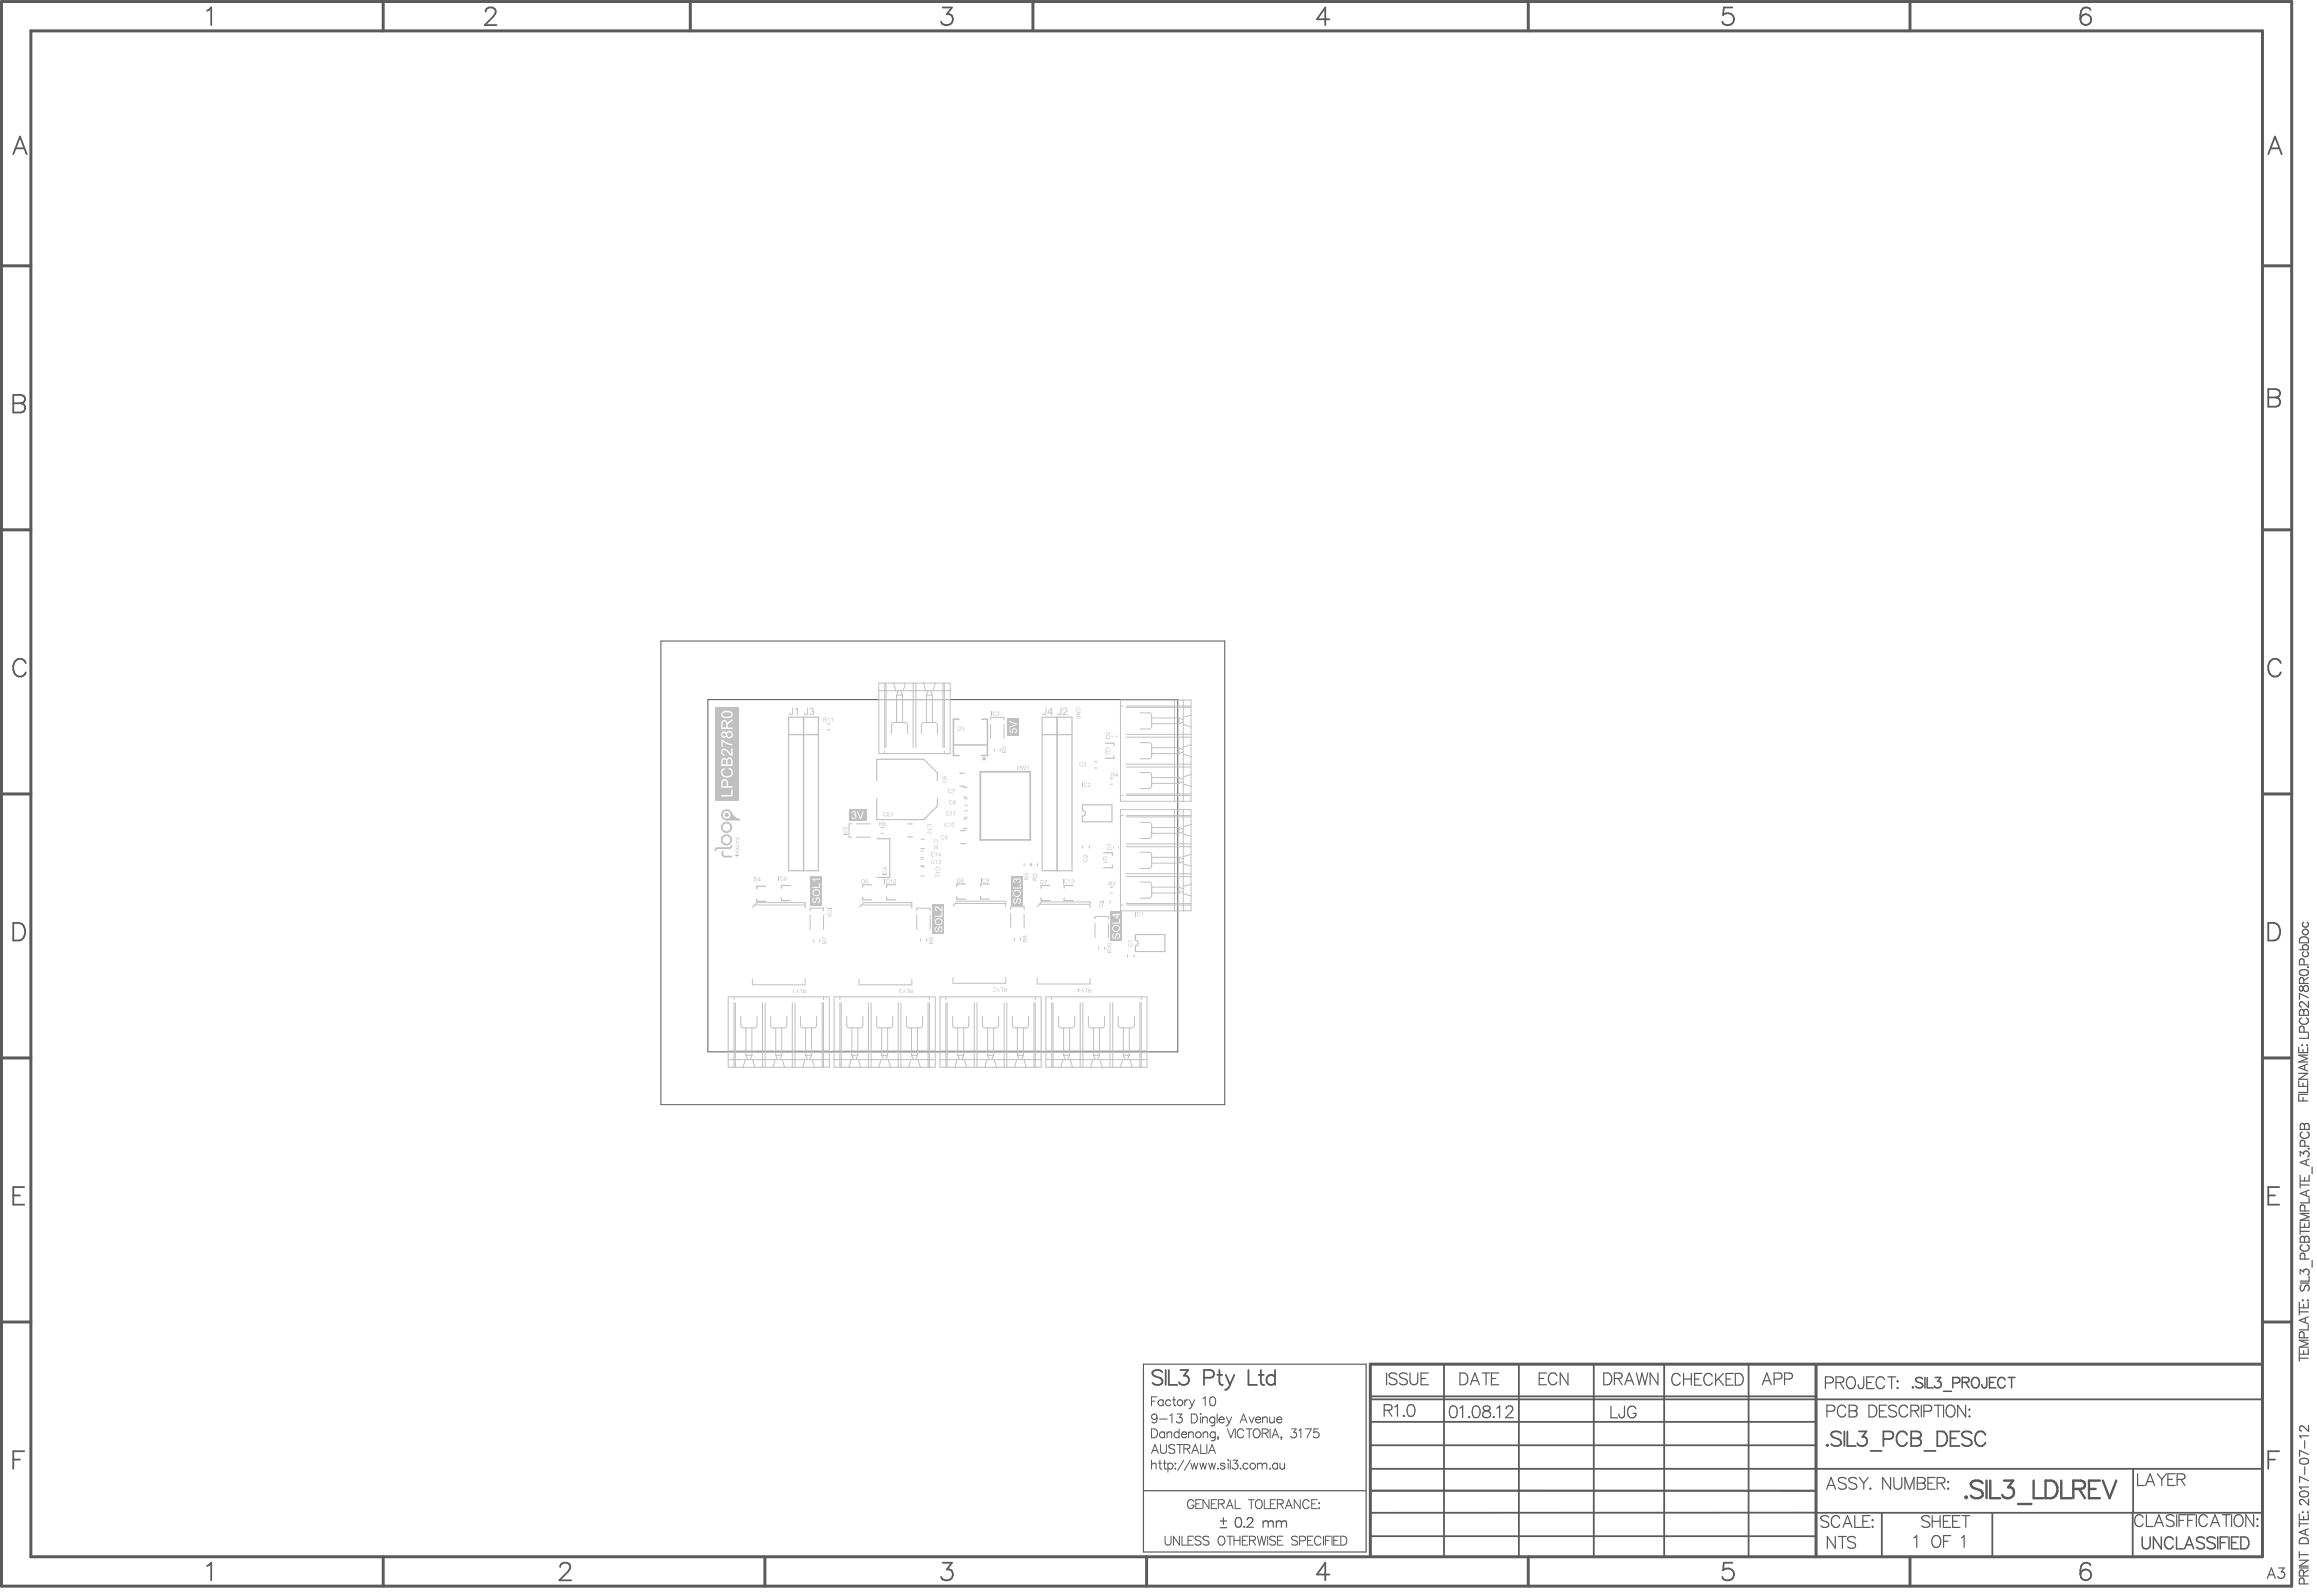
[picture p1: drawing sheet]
<svg xmlns="http://www.w3.org/2000/svg" width="657mm" height="452mm" viewBox="0 0 657 452" stroke-linecap="round" stroke-linejoin="round" font-family="sans-serif">
<g fill="none" stroke="#5a5a5a" stroke-width=".85">
<path d="M.4 .4h648.9v449h-648.9zM8.7 8.8h632.4v432.3h-632.4zM108.6 .4v8.4M195.6 .4v8.4M292.7 .4v8.3M433 .4v8.4M541.2 .4v8.4M.4 75.3h8.3M641.1 75.3h8.2M.4 150.1h8.3M641.1 150.1h8.2M.4 225h8.3"/>
<path d="M641.1 225h8.2M.4 299.8h8.3M641 299.8h8.3M.4 374.6h8.3M641 374.6h8.3M514.6 386.6v54.5M640.8 386.5h-252.5v54.5M108.6 441.1v8.3M216.7 441.1v8.3M324.9 441.1v8.3M433 441.1v8.3M541.2 441.1v8.3"/>
</g>
<g fill="none" stroke="#5a5a5a" stroke-width=".51">
<path d="M58.7 3.1l1.1-1v5M137.6 3.3a1.15 1.15 0 0 1 .9-1.2h1a1.21 1.21 0 0 1 .7 1.9l-2.8 3.1h3.3M267.1 2.1h2.6l-1.4 1.9a1.6 1.6 0 0 1 1.7 1.9 1.6 1.6 0 0 1-2.2 1.2l-.7-.2-.5-.8M376.7 5.5h-3.5l2.3-3.4v5M490.9 2.1h-2.5l-.2 2.2a1.76 1.76 0 0 1 2.7-.1 1.76 1.76 0 0 1-.4 2.7 1.76 1.76 0 0 1-2.5-.8M592.3 2.8a1.44 1.44 0 0 0-1.3-.7 1.44 1.44 0 0 0-1.3 1l-.2 2.4M3.8 43.7l1.9-5 1.9 5M4.5 42h2.3M642.7 43.7l1.9-5 1.9 5M643.4 42h2.4M3.8 111.9h2.1l.7 .2a1.16 1.16 0 0 1 0 1.9l-.7 .3a1.31 1.31 0 0 1 1.2 1.3 1.31 1.31 0 0 1-1.2 1.3h-2.1zM3.8 114.3h2.1"/>
<path d="M642.7 110.2h2.2l.7 .3a1.16 1.16 0 0 1 0 1.9l-.7 .2a1.31 1.31 0 0 1 1.2 1.3 1.31 1.31 0 0 1-1.2 1.3h-2.2zM642.7 112.6h2.2M7.3 187.9a1.71 1.71 0 0 0-1.6-1.3 1.71 1.71 0 0 0-1.7 1.3 2.81 2.81 0 0 0 1.2 3.8 1.74 1.74 0 0 0 2.1-1.2M646.3 187.9a1.71 1.71 0 0 0-1.7-1.3 1.71 1.71 0 0 0-1.6 1.3 2.81 2.81 0 0 0 1.1 3.8 1.74 1.74 0 0 0 2.2-1.2M3.8 261.5h1.6a2.65 2.65 0 0 1 1.8 2.5 2.65 2.65 0 0 1-1.8 2.5h-1.6zM642.7 261.5h1.7a2.65 2.65 0 0 1 1.7 2.5 2.65 2.65 0 0 1-1.7 2.5h-1.7zM3.8 338.7h1.9M6.8 336.3h-3v5h3M642.7 338.7h1.9M645.8 336.3h-3.1v5h3.1M329.4 388.7a1.9 1.9 0 0 0-2.9 0 1.15 1.15 0 0 0 .8 1.3l1.3 .4a1.04 1.04 0 0 1 .7 .7 1.04 1.04 0 0 1-.4 1.1 1.94 1.94 0 0 1-2.4-.4M330.3 388.2v4.2"/>
<path d="M331.2 388.2v4.2h2.4M334.5 388.2h2.2l-1.2 1.6a1.36 1.36 0 0 1 1.4 1.5 1.36 1.36 0 0 1-1.8 1.1l-.6-.2-.4-.6M341.2 390.4l2.4-.2a1.14 1.14 0 0 0 .3-1.2 1.14 1.14 0 0 0-1-.8h-1.7v4.2M344.9 389.6h1.4M345.5 388.2v3.4l.2 .6 .8 .2M347.3 389.6l1.2 2.8M348.5 392.4l-.8 1.2-.6 .2M349.7 389.6l-1.2 2.8M353.8 388.2v4.2h2.4M356.6 389.6h1.5M357.3 388.2v3.4l.1 .6 .8 .2M361.3 390.2a1.35 1.35 0 0 0-2-.2 1.35 1.35 0 0 0 0 2 1.35 1.35 0 0 0 2-.2"/>
<path d="M361.3 388.2v4.2M388.7 395.6h125.7M388.7 396.5h252.1M409.2 386.5v54.5M430.4 386.5v54.5M451.6 386.5v54.5M471.5 386.5v54.5M495.5 386.6v54.4M3.8 413.5h1.9M6.8 411.2h-3v5M388.2 416.2h252.9M388.2 409.5h126.4"/>
<path d="M388.2 402.9h126.4M517.6 409.5l.2-.2 .1 .2-.1 .2zM521.7 406.1a1.86 1.86 0 0 0-2.8 0 1.14 1.14 0 0 0 .8 1.2l1.2 .4a1.01 1.01 0 0 1 .7 .8 1.01 1.01 0 0 1-.4 1 1.87 1.87 0 0 1-2.3-.4M522.6 405.6v4.1M523.4 405.6v4.1h2.4M526.7 405.6h2.2l-1.2 1.5a1.33 1.33 0 0 1 1.4 1.5 1.33 1.33 0 0 1-1.8 1.1l-.6-.2-.4-.6M530 411.1h3.2M533.7 407.7h1.8a1.08 1.08 0 0 0 1-1.1 1.08 1.08 0 0 0-1-1h-1.8v4.1M540.3 406.5a1.53 1.53 0 0 0-1.7-1 1.53 1.53 0 0 0-1.2 1.6 1.8 1.8 0 0 0 .4 2 1.8 1.8 0 0 0 2 .4l.5-.8M541.5 405.6l2.4 .1a.94 .94 0 0 1 0 1.6l-.6 .2a1.1 1.1 0 0 1 1.1 1.1 1.1 1.1 0 0 1-1.1 1.1h-1.8zM541.5 407.5h1.8M545.3 411.1h3.1"/>
<path d="M548.9 405.6h1.4a2.2 2.2 0 0 1 1.5 2 2.2 2.2 0 0 1-1.5 2.1h-1.4zM552.6 407.5h1.6M555.2 405.6h-2.6v4.1h2.6M558.7 406.1a1.86 1.86 0 0 0-2.8 0 1.14 1.14 0 0 0 .8 1.2l1.2 .4a1.01 1.01 0 0 1 .7 .8 1.01 1.01 0 0 1-.3 1 1.9 1.9 0 0 1-2.4-.4M562.6 406.5a1.53 1.53 0 0 0-1.8-1 1.53 1.53 0 0 0-1.2 1.6 1.8 1.8 0 0 0 .4 2 1.8 1.8 0 0 0 2 .4l.6-.8M604.4 416.2v12.4M642.7 413.5h1.9M645.8 411.2h-3.1v5M388.2 422.3l126.4 .1h-126.4M388.2 435.2h126.4M514.6 428.6h-126.4M514.6 428.6h126.4"/>
<path d="M533.2 428.6v12.5M564.5 428.6v12.5M604.3 428.5v12.7M58.7 443.7l1.1-.9v5M158.7 444a1.15 1.15 0 0 1 1-1.2h.9a1.21 1.21 0 0 1 .8 1.9l-2.9 3.1h3.3M267.1 442.8h2.6l-1.4 1.9a1.6 1.6 0 0 1 1.7 1.8 1.6 1.6 0 0 1-2.2 1.3l-.7-.3-.5-.7M376.7 446.1h-3.5l2.3-3.3v5M490.9 442.8h-2.5l-.2 2.1a1.76 1.76 0 0 1 2.7 0 1.76 1.76 0 0 1-.4 2.6 1.76 1.76 0 0 1-2.5-.7M592.3 443.5a1.44 1.44 0 0 0-1.3-.8 1.44 1.44 0 0 0-1.3 1l-.2 2.4"/>
<circle cx="591" cy="5.6" r="1.54"/>
<circle cx="591" cy="446.2" r="1.54"/>
</g>
<g fill="none" stroke="#5a5a5a" stroke-width=".34">
<path d="M651.5 269.1h2.6M651.7 265.9a1.42 1.42 0 0 1 2.4 .4v.8h-2.6zM651.7 275.1a1.6 1.6 0 0 1 2.4 .3v.3a1.47 1.47 0 0 1-2.6 0zM651.7 279.5a.82 .82 0 0 0 .4 1.3l.4-.4a.89 .89 0 0 1 .4-1 .89 .89 0 0 1 1.1 .1l.1 .3a.85 .85 0 0 1-.5 1.1 1.31 1.31 0 0 1-1.2-1.4zM652.8 278.6l-.2-1.4-.6-.3-.5 .7v1h2.6M652.8 261.3a.8 .8 0 0 0-.2 1.2 .8 .8 0 0 0 1.2 0 .8 .8 0 0 0-.1-1.2M652.8 269.1a.8 .8 0 0 1-.2-1.2 .8 .8 0 0 1 1.2 0 .8 .8 0 0 1-.1 1.2M652.8 269.6a.8 .8 0 0 0-.2 1.2 .8 .8 0 0 0 1.2 0 .8 .8 0 0 0-.1-1.2M652.9 273.4l-.1-1.5-.4-.2a.68 .68 0 0 0-.9 .6v1.1h2.6M653.8 274h.3zM654.1 276.9l-1.3 .9M651.3 296.7v1.5h2.6v-1.5"/>
<path d="M651.7 286.2l.6-.2 .5 .6 .2-.5a.67 .67 0 0 1 .7-.1 .67 .67 0 0 1 .4 .6v1.1h-2.6zM652.1 288.4a.94 .94 0 0 0-.6 1.1 .94 .94 0 0 0 1 .7 1.13 1.13 0 0 0 1.2-.3 1.13 1.13 0 0 0 .3-1.2l-.5-.3M652.2 296.1h.2zM652.6 297.3v.9M652.8 286.6v1.1M652.9 292.5v-1.1l-.3-.5a.67 .67 0 0 0-.6-.1 .67 .67 0 0 0-.5 .6v1.1h2.6M653.6 296.1h.3zM653.9 299h-2.6l2.6 .9-2.6 1h2.6M654.1 282.7l-2.6-1.2v1.7M654.1 283.7v1.7l-1.2-1.2-.9-.4a.8 .8 0 0 0-.5 .8 .8 .8 0 0 0 .5 .7h.1M654.1 292.7v1.5h-2.6M651.3 310.4v1.5h2.6"/>
<path d="M651.3 306.2v1.6h2.6v-1.6M651.3 310.1h2.6M651.3 304.1h2.6l-2.6 1.7h2.6M651.9 318.6l.6-.3 .5 .6 .2-.5a.67 .67 0 0 1 .7-.1 .67 .67 0 0 1 .4 .6v1.1h-2.5zM652.6 306.9v.9M652.6 310.9v1M653 318.9v1.1M653 301.9v1.2M653.9 308.1v1.4h-2.6M653.9 301.5l-2.6 1 2.6 .9M651.8 327.6v-1.4l.9 .8a.84 .84 0 0 1 1.4-.7 .84 .84 0 0 1-.3 1.5M651.8 333v1.6h2.5v-1.6"/>
<path d="M651.8 334.9v1.7M651.8 335.7h2.5M652.3 320.7a.94 .94 0 0 0-.5 1.1 .94 .94 0 0 0 .9 .7 1.13 1.13 0 0 0 1.2-.2 1.13 1.13 0 0 0 .3-1.3l-.5-.3M653 333.6v1M653.1 324.8v-1.1l-.2-.5a.67 .67 0 0 0-.7-.1 .67 .67 0 0 0-.4 .6v1.1h2.5M653.4 328.8v1.2M653.4 337.5v1.2M654 325.4h.3zM654.3 339.4v1.4h-2.5M654.3 337.2l-2.5 .9 2.5 1M654.3 328.4l-2.5 1 2.5 .9M655.1 330.7v1.9"/>
<path d="M651.8 346.2v1.5h2.5v-1.5M651.8 348v1.7M651.8 348.9h2.5M651.9 350.5l.6-.2 .5 .6 .2-.5a.66 .66 0 0 1 1 .1l.1 1.5h-2.5zM652.3 352.7a.94 .94 0 0 0-.5 1.1 .94 .94 0 0 0 .9 .7 1.11 1.11 0 0 0 1.2-.3 1.11 1.11 0 0 0 .3-1.1l-.5-.4M653 346.8v.9M653 350.9v1.1M653.1 343.1l-.1-1.5-.4-.2a.68 .68 0 0 0-.8 .6v1.1h2.5M653.1 356.7l-.2-1.5a.66 .66 0 0 0-1 .1l-.1 1.4h2.5M654.3 343.8h-2.5l2.5 1-2.5 1h2.5M655.1 357.1v1.9M651.5 369v1.5h2.5v-1.5"/>
<path d="M651.5 370.8v1.7M651.5 371.7h2.5M651.8 361v-1.3l.9 .7a.84 .84 0 0 1 1.4-.6 .84 .84 0 0 1-.3 1.5M651.8 363.5h2.5M652.1 364.1a.95 .95 0 0 0-.4 .9 .95 .95 0 0 0 .6 .8l.6-.5 .3-1 .7-.2a1.07 1.07 0 0 1 0 1.7M652.3 368.4h.3zM652.7 369.6v.9M652.9 379v-1.1a.68 .68 0 0 0-.7-.6 .68 .68 0 0 0-.7 .6v1.1h2.5M653.2 373.5v1.2M653.8 368.4h.2zM654 375.3v1.5h-2.5M654 379.8h-2.5l2.5 .9-2.5 1h2.5"/>
<path d="M654 373.1l-2.5 1 2.5 1M654.3 361.5v1.5h-2.5M387.1 386.5h-63.1v53.2h63.1M387.1 386.5v53.2M392.2 399.6l1.9-.2a.8 .8 0 0 0 0-1.3l-1.9-.1v3.3M392.9 389v3.3M393.3 399.6l1.1 1.7M395.2 398.6l.8-.6v3.3M395.8 389.5a1.29 1.29 0 0 0-2.2 .3l.3 .5 1.3 .4a.8 .8 0 0 1 .6 .7 .8 .8 0 0 1-.3 .8 1.47 1.47 0 0 1-1.9-.4M398.8 389.5a1.29 1.29 0 0 0-2.3 .3l.4 .5 1.2 .4a.82 .82 0 0 1 .6 .6 .82 .82 0 0 1-.2 .9 1.51 1.51 0 0 1-2-.4M399.1 398.1a1.15 1.15 0 0 1 1.6 .5 2.6 2.6 0 0 1-.3 2.6 1.09 1.09 0 0 1-1.6-.5 2.74 2.74 0 0 1 .3-2.6zM399.5 389v2.4a1.11 1.11 0 0 0 1.1 1 1.11 1.11 0 0 0 1.1-1v-2.4"/>
<path d="M402.7 390.6h1.2M404.7 389h-2v3.3h2M411.1 398.5a1.09 1.09 0 0 1 1.7 .5 2.93 2.93 0 0 1-.4 2.5 1.04 1.04 0 0 1-1.5-.5 2.74 2.74 0 0 1 .2-2.5zM413.6 399l.8-.7v3.4M413.7 389h1.1a1.79 1.79 0 0 1 1.1 1.7 1.79 1.79 0 0 1-1.1 1.6h-1.1zM416.6 392.3l1.3-3.3 1.3 3.3M417.1 391.2h1.6M417.6 398.5a1.09 1.09 0 0 1 1.6 .5 2.6 2.6 0 0 1-.3 2.5 1.04 1.04 0 0 1-1.6-.5 2.74 2.74 0 0 1 .3-2.5zM420 389h2.2M420.4 398.5a.66 .66 0 0 0 .3 1.1 1.39 1.39 0 0 1 1.6 1.4 1.17 1.17 0 0 1-1.3 .7 1.17 1.17 0 0 1-.9-1.1 1.55 1.55 0 0 1 1.6-1 .66 .66 0 0 0 .3-1.1l-.5-.2zM421.1 389v3.3M422.6 390.6h1.3"/>
<path d="M424.1 399l.8-.7v3.4M424.7 389h-2.1v3.3h2.1M426.7 399.1l.2-.4 .5-.4 .9 .2a.75 .75 0 0 1 .2 1.1l-1.9 2.1h2.2M436.1 390.6h1.3M438.2 389h-2.1v3.3h2.1M441.2 389.8a1.25 1.25 0 0 0-1.5-.8 1.25 1.25 0 0 0-1 1.3 1.48 1.48 0 0 0 .4 1.5 1.48 1.48 0 0 0 1.5 .4l.6-.7M444.3 389v3.3l-2.2-3.3v3.3M454.4 389h1.2a1.79 1.79 0 0 1 1.1 1.7 1.79 1.79 0 0 1-1.1 1.6h-1.2zM456.5 398.4v3.3h1.9M457.4 390.6l1.9-.2a.8 .8 0 0 0 0-1.3l-1.9-.1v3.3M458.5 390.6l1.1 1.7M460.3 398.4v2.6l-.2 .4a.8 .8 0 0 1-1.2 0l-.2-.8"/>
<path d="M460.4 392.3l1.3-3.3 1.2 3.3M460.8 391.2h1.7M463.6 399.2a1.22 1.22 0 0 0-1.4-.8 1.22 1.22 0 0 0-1 1.3 1.46 1.46 0 0 0 .3 1.6 1.46 1.46 0 0 0 1.6 .3l.5-.6v-.6h-.8M463.7 389l.8 3.3 .8-3.3 .8 3.3 .8-3.3M469.8 389v3.3l-2.2-3.3v3.3M476.1 389.9a1.22 1.22 0 0 0-1.4-.8 1.22 1.22 0 0 0-1 1.3 1.44 1.44 0 0 0 .3 1.6 1.44 1.44 0 0 0 1.6 .3l.5-.6M477 390.7h2.2M477 389.1v3.4M479.2 389.1v3.4M480.2 390.7h1.2M482.2 389.1h-2v3.4h2M485.2 389.9a1.22 1.22 0 0 0-1.4-.8 1.22 1.22 0 0 0-1 1.3 1.46 1.46 0 0 0 .3 1.6 1.46 1.46 0 0 0 1.6 .3l.5-.6"/>
<path d="M486.1 389.1v3.4M486.9 390.6l1.4 1.9M488.3 389.1l-2.2 2.3M489.1 390.7h1.3M491.2 389.1h-2.1v3.4h2.1M491.7 389.1h1.1a1.77 1.77 0 0 1 1.2 1.7 1.77 1.77 0 0 1-1.2 1.7h-1.1zM499.4 392.3l1.2-3.3 1.3 3.3M499.8 391.2h1.6M502.7 390.7h1.4a.87 .87 0 0 0 .8-.8 .87 .87 0 0 0-.8-.9h-1.4v3.3M505.6 390.7h1.5a.87 .87 0 0 0 .8-.8 .87 .87 0 0 0-.8-.9h-1.5v3.3M517.2 391.8h1.5a.87 .87 0 0 0 .8-.8 .87 .87 0 0 0-.8-.9h-1.5v3.3M517.7 399.9h1.4a.87 .87 0 0 0 .8-.9 .87 .87 0 0 0-.8-.9h-1.4v3.4"/>
<path d="M520.2 391.7l1.9-.2a.8 .8 0 0 0 0-1.2l-1.9-.2v3.3M521.3 391.7l1.1 1.7M523 398.9a1.22 1.22 0 0 0-1.4-.8 1.22 1.22 0 0 0-.9 1.3 1.44 1.44 0 0 0 .3 1.6 1.44 1.44 0 0 0 1.6 .3l.4-.6M523.5 390.6a1.24 1.24 0 0 1 1.4-.5 1.24 1.24 0 0 1 .8 1.3 1.44 1.44 0 0 1-.3 1.6 1.44 1.44 0 0 1-1.6 .3 2.1 2.1 0 0 1-.3-2.7zM524 398.1h1.4a.86 .86 0 0 1 .8 1l-.3 .5-.5 .1a.87 .87 0 0 1 .8 .9 .87 .87 0 0 1-.8 .9h-1.4zM524 399.7h1.4M528.1 390.1l-.2 3a.8 .8 0 0 1-1.2 0l-.2-.8M528.9 391.7h1.3M529.6 398.1h1.1a1.79 1.79 0 0 1 1.1 1.7 1.79 1.79 0 0 1-1.1 1.7h-1.1zM531 390.1h-2.1v3.3h2.1M532.5 399.7h1.3M534 390.9a1.22 1.22 0 0 0-1.4-.8 1.22 1.22 0 0 0-1 1.3 1.44 1.44 0 0 0 .3 1.6 1.44 1.44 0 0 0 1.6 .3l.5-.7"/>
<path d="M534.6 398.1h-2.1v3.4h2.1M534.9 390.1h2.2M536 390.1v3.3M537.4 398.6a1.51 1.51 0 0 0-2.2 0l.3 .8 1.3 .5a.82 .82 0 0 1 .3 1.4 1.54 1.54 0 0 1-1.9-.3M537.5 391.4l.2-.2 .2 .2-.2 .1zM537.5 393.3h.4l-.2 .1zM540.5 398.9a1.24 1.24 0 0 0-1.4-.8 1.24 1.24 0 0 0-1 1.3 1.46 1.46 0 0 0 .3 1.6 1.46 1.46 0 0 0 1.6 .3l.5-.6M541.4 399.7h1.5a.86 .86 0 0 0 .8-.9l-.4-.5-.4-.2h-1.5v3.4M542.5 399.7l1.2 1.8M544.4 398.1v3.4M545.1 399.9l1.9-.2a.91 .91 0 0 0 .3-.9 .91 .91 0 0 0-.7-.7h-1.5v3.4M548.1 398.1h2.2"/>
<path d="M549.2 398.1v3.4M550.7 398.1v3.4M551.7 398.6a1.25 1.25 0 0 1 1.4-.4 1.25 1.25 0 0 1 .9 1.2 1.46 1.46 0 0 1-.4 1.6 1.46 1.46 0 0 1-1.5 .3 2.1 2.1 0 0 1-.4-2.7zM557 398.1v3.4l-2.3-3.4v3.4M557.9 399.4l.2-.2 .1 .2-.1 .2zM651.5 382.1v1.6h2.5v-1.6M651.5 384v1.7M651.5 384.8h2.5M652.7 382.7v1M397.6 401.2l.2-.2 .2 .2zM416.1 401.5h.3l-.1 .2zM423.1 401.5h.3l-.2 .2z"/>
<path d="M523.1 419.1a1.23 1.23 0 0 0-1.2-.6 1.23 1.23 0 0 0-1 .9l.3 .5 1.3 .4a.89 .89 0 0 1 .6 1.2 1.47 1.47 0 0 1-2.2 0M526.1 419.1a1.51 1.51 0 0 0-2.2 0l.3 .8 1.3 .4a.82 .82 0 0 1 .3 1.5 1.54 1.54 0 0 1-1.9-.3M526.8 418.6l1.3 1.6M529.4 418.6l-1.3 1.6M535.7 418.6v3.3l-2.2-3.3v3.3M536.6 418.6v2.4a1.13 1.13 0 0 0 1.1 1 1.13 1.13 0 0 0 1.2-1v-2.4M543.3 418.6h1.4a.86 .86 0 0 1 .8 1l-.3 .4-.5 .2a.87 .87 0 0 1 .8 .9 .87 .87 0 0 1-.8 .8h-1.4zM548.3 418.6h-2v3.3h2M551.8 419.9l.2-.2 .1 .2-.1 .1zM557.9 401.3h.3l-.1 .2zM605.7 417.6v3.3h1.9M608.4 419.8h1.6"/>
<path d="M611.3 417.6l1.2 1.6M612.5 419.2v1.7M613.8 417.6l-1.3 1.6M614.3 419.2h1.2M616.3 417.6h-2v3.3h2M616.9 419.2l1.9-.2a.8 .8 0 0 0 0-1.3l-1.9-.1v3.3M618 419.2l1.1 1.7M651.7 413.5a1.64 1.64 0 0 1 2.4 .4v.2a1.42 1.42 0 0 1-2 .6 .86 .86 0 0 1-.4-1.2zM653 408.2v2.1M653 415.6v2.2M654.1 403.9v1.7l-1.2-1.2-.8-.4-.4 .2-.1 .8 .2 .3 .4 .1M654.1 412.1l-2.5-1.2v1.7"/>
<path d="M654.1 419.5l-2.5-1.1v1.6M654.1 406.8h-2.5l.5 .6M324 422.4h63.1M345.8 432.8h1.8M345.8 430.9h1.8M346.7 430.1v1.8M350.4 430.1a.9 .9 0 0 1 1.3 .4 2.37 2.37 0 0 1-.3 2.1 .9 .9 0 0 1-1.3-.4 2.37 2.37 0 0 1 .3-2.1zM352.4 432.6h.3zM353.4 430.6v-.1a.86 .86 0 0 1 1.3-.4l.2 .1a.88 .88 0 0 1-.3 1.2l-1.3 1.3h1.8M357.9 430.9v1.8M357.9 431.4l.7-.5 .6 .1 .1 .4M359.3 431.4l.7-.5 .6 .1 .2 1.7"/>
<path d="M359.3 431.4v1.3M361.7 431.4l.6-.5 .7 .1 .1 .4M361.7 430.9v1.8M363.1 431.4l.6-.5 .7 .1 .1 1.7M363.1 431.4v1.3M517.6 421.9l1.2-3.3 1.3 3.3M518 420.8h1.6M518.2 429.9a1.51 1.51 0 0 0-2.3 0l.4 .8 1.2 .5a.82 .82 0 0 1 .3 1.4 1.54 1.54 0 0 1-1.9-.3M520 435.3v3.4l-2.2-3.4v3.4M520.9 435.3h2.2M521.3 430.2a1.22 1.22 0 0 0-1.4-.8 1.22 1.22 0 0 0-1 1.3 1.44 1.44 0 0 0 .3 1.6 1.44 1.44 0 0 0 1.6 .3l.5-.6M522 435.3v3.4"/>
<path d="M522.2 432.8l1.3-3.4 1.3 3.4M522.7 431.7h1.6M525.6 429.4v3.4h1.9M525.8 435.8a1.51 1.51 0 0 0-2.3 0 .9 .9 0 0 0 .7 1l.9 .3a.85 .85 0 0 1 .4 1.4 1.58 1.58 0 0 1-2-.3M527.8 431h1.3M528.1 420.2v1.7M529.9 429.4h-2.1v3.4h2.1M530 421.6l.1 .2-.1 .1zM530.6 430.5l.2 .2-.2 .2zM530.6 432.4l.2 .2-.2 .2zM539.8 421.9v-3.3l1.3 3.3 1.2-3.3v3.3M542.3 435.7l.8-.6v3.3"/>
<path d="M543.3 420.2h1.4M546.3 420.2h1.2M546.8 429.9a1.51 1.51 0 0 0-2.3 0l.4 .8 1.2 .5a.82 .82 0 0 1 .3 1.4 1.54 1.54 0 0 1-1.9-.3M547.5 431h2.2M547.5 429.4v3.4M547.7 435.5a1.22 1.22 0 0 1 1.4-.4 1.22 1.22 0 0 1 .8 1.2 1.44 1.44 0 0 1-.3 1.7 1.44 1.44 0 0 1-1.6 .2 2.04 2.04 0 0 1-.3-2.7zM548.9 420.2l1.9-.2a.8 .8 0 0 0 0-1.2l-1.9-.2v3.3M549.7 429.4v3.4M550 420.2l1.1 1.7M550.7 431h1.2M550.7 436.7h1.3M551.8 421.8l.2-.2 .1 .2-.1 .1z"/>
<path d="M552.7 429.4h-2v3.4h2M552.7 435.1h-2v3.3M553.3 431h1.2M555.4 429.4h-2.1v3.4h2.1M555.8 435.7l.7-.6v3.3M555.9 429.4h2.2M557 429.4v3.4M607.3 430a1.22 1.22 0 0 0-1.4-.8 1.22 1.22 0 0 0-1 1.2 1.44 1.44 0 0 0 .3 1.6 1.44 1.44 0 0 0 1.6 .3l.5-.6M608 420.9l1.2-3.3 1.3 3.3M608.2 429.2v3.3h1.9M610.5 432.5l1.2-3.3 1.3 3.3M610.9 431.4h1.6"/>
<path d="M616 429.6a1.23 1.23 0 0 0-1.2-.5 1.23 1.23 0 0 0-1 .9l.3 .4 1.3 .5a.85 .85 0 0 1 .3 1.4 1.5 1.5 0 0 1-1.9-.3M616.8 429.2v3.3M617.4 430.8h1.3M619.5 429.2h-2.1v3.3M619.9 430.8h1.3M622 429.2h-2.1v3.3M622.3 429.2v3.3M625.4 430a1.22 1.22 0 0 0-1.4-.8 1.22 1.22 0 0 0-.9 1.2 1.44 1.44 0 0 0 .3 1.6 1.44 1.44 0 0 0 1.6 .3l.4-.6M626.4 432.5l1.2-3.3 1.3 3.3M626.9 431.4h1.5M629.7 429.2h2.2M630.8 429.2v3.3"/>
<path d="M632.3 429.2v3.3M633.3 429.6a1.25 1.25 0 0 1 1.4-.4 1.25 1.25 0 0 1 .9 1.2 1.46 1.46 0 0 1-.3 1.6 1.46 1.46 0 0 1-1.6 .3 2.1 2.1 0 0 1-.4-2.7zM638.6 429.2v3.3l-2.3-3.3v3.3M639.5 432.3h.3l-.2 .2zM639.6 430.3l.2 .1-.2 .2zM651.5 429v1.6h2.5v-1.6M651.5 430.9v1.7M651.5 439.6v1.7M651.5 431.7h2.5M651.6 436.1l.3-.2a1.44 1.44 0 0 1 2.1 .6v.9h-2.5zM651.7 422.8a1.64 1.64 0 0 1 2.4 .4v.2a1.42 1.42 0 0 1-2 .6 .86 .86 0 0 1-.4-1.2zM652.3 428.4h.3z"/>
<path d="M652.7 429.6v1M653.2 433.5v1.2M653.8 428.4h.2zM654 433.2l-2.5 .9 2.5 1M654.1 424.7v1.7l-1.2-1.2-.8-.4-.4 .3-.1 .7 .2 .4 .4 .1M654.1 421.3h-2.5l.5 .6M642.5 447.2l1.1-3 1.1 3M642.9 446.2h1.4M645.7 444.2h1.5l-.8 1.1a.98 .98 0 0 1 .7 1.6 .98 .98 0 0 1-1.7-.3M651.5 444.2h2.5M651.5 442h2.5l-2.5 1.7h2.5M651.5 440.5h2.5"/>
<path d="M652.7 446.5l-.1-1.5-.4-.2-.4 .1-.3 .5v1.1h2.5M652.9 448.8v-1.1a.68 .68 0 0 0-.7-.6 .68 .68 0 0 0-.7 .6v1.1h2.5M654 444.8l-1.3 .9"/>
<circle cx="653.3" cy="264" r=".84"/>
</g>
<g fill="none" stroke="#5a5a5a" stroke-width=".28">
<path d="M187.3 181.6h159.7v131.4h-159.7zM200.6 198.2h133.1v99.8h-133.1zM326.3 397h1M327.8 395.8h-1.5v2.5M329.6 396.6v1.7M329.6 397a.8 .8 0 0 0-1.2-.1 .8 .8 0 0 0 0 1.1 .8 .8 0 0 0 1.2-.1M331.7 397a.82 .82 0 0 0-1.2-.2 .82 .82 0 0 0 0 1.3 .82 .82 0 0 0 1.2-.2M332.2 396.6h.9M332.6 395.8v2l.1 .4 .5 .1M335.7 396.6v1.7M336.7 396.6a.85 .85 0 0 0-1 .7M337 396.6l.7 1.7"/>
<path d="M337.7 398.3l-.4 .7-.4 .1M338.5 396.6l-.8 1.7M340.9 396.2l.6-.4v2.5M343.1 395.9a.85 .85 0 0 1 1.2 .3 1.61 1.61 0 0 1-.6 2.1l-.6-.1-.3-.4v-.9zM326.3 411.8l1-2.5 .9 2.5M326.3 404.8h.8a1.35 1.35 0 0 1 .9 1.3 1.35 1.35 0 0 1-.9 1.3h-.8zM326.3 413.7v2.5M326.3 415l.6-.4 .6 .1 .1 1.5M326.7 411h1.1M327.8 401.5a1.19 1.19 0 0 1-.9 1.7l-.5-.4M328.3 414.6h.8M328.5 402.1h2.2"/>
<path d="M328.6 413.7v2.1l.2 .3 .4 .1M328.8 409.3v1.8a.85 .85 0 0 0 .9 .7 .85 .85 0 0 0 .8-.7v-1.8M329.6 414.6h.9M330 413.7v2.1l.1 .3 .4 .1M330 406.1a.82 .82 0 0 0-1.2-.2 .82 .82 0 0 0 0 1.2 .82 .82 0 0 0 1.2-.1M330 405.7v1.7M330.7 406.1l.6-.4 .6 .1 .1 1.6M330.7 405.7v1.7M330.9 414.9a.8 .8 0 0 1 1.2-.1 .8 .8 0 0 1 0 1.2 .8 .8 0 0 1-1.2-.1M330.9 414.6v2.5M331.5 401.1l.6-.5v2.6M332.9 409.7a.96 .96 0 0 0-1.7 .2l.2 .3 1.3 .5a.65 .65 0 0 1 0 1 1.18 1.18 0 0 1-1.5-.3"/>
<path d="M332.9 414.7h.3zM332.9 416.1h.3zM333.5 409.3h1.7M333.5 400.6h1.4l-.7 1a.85 .85 0 0 1 .8 1.2 .85 .85 0 0 1-1.5 .2l-.2-.3M334.1 406.1a.8 .8 0 0 0-1.2-.2 .8 .8 0 0 0 0 1.2 .8 .8 0 0 0 1.2-.1M334.1 404.8v2.6M334.3 409.3v2.5M334.8 406.4v.3a.77 .77 0 0 0 .6 .7 .77 .77 0 0 0 .8-.4M334.9 406.1a.68 .68 0 0 1 .8-.4 .68 .68 0 0 1 .5 .7h-1.4zM335.4 413.7l-1.7 2.9M335.5 410.5l1.4-.1 .2-.7-.5-.4h-1.1v2.5M336.3 410.5l.8 1.3"/>
<path d="M336.8 406.1l.6-.4 .6 .1 .1 1.6M336.8 405.7v1.7M337.3 413.7l-1.7 2.9M337.4 414.6l.5 1.6 .5-1.6 .5 1.6 .5-1.6M337.6 400.6h.8a1.35 1.35 0 0 1 .9 1.3 1.35 1.35 0 0 1-.9 1.3h-.8zM337.7 411.8l1-2.5 .9 2.5M338.1 411h1.2M340 414.6l.4 1.6 .5-1.6 .5 1.6 .5-1.6M340.1 400.6h.2zM340.2 401.5v1.7M340.2 409.3v2.5h1.5M340.7 401.9l.7-.4 .6 .1 .1 1.6"/>
<path d="M340.7 401.5v1.7M340.9 405.7v1.7M340.9 406.1l.6-.4 .6 .1 .1 1.6M342 409.3v2.5M342.5 411.8l.9-2.5 1 2.5M342.5 414.6l.5 1.6 .4-1.6 .5 1.6 .5-1.6M342.8 411h1.2M344.2 401.8a.8 .8 0 0 0-1.2-.1 .8 .8 0 0 0 0 1.2 .8 .8 0 0 0 1.2-.1M344.2 401.5v1.9a.68 .68 0 0 1-1.1 .5M344.3 406.1a.8 .8 0 0 0-1.2-.2 .8 .8 0 0 0 0 1.2 .8 .8 0 0 0 1.2-.1M344.3 405.7v1.9a.68 .68 0 0 1-1.1 .5M344.9 400.6v2.6"/>
<path d="M345 407.2h.3zM345 416.1h.3zM345.3 407.2l-.3 .6M345.4 402.2a.81 .81 0 0 0 .5 .9 .81 .81 0 0 0 1-.3M345.5 401.8a.71 .71 0 0 1 .8-.3 .71 .71 0 0 1 .6 .7h-1.5zM347.1 414.9a.73 .73 0 0 0-.6-.4 .73 .73 0 0 0-.7 .4l.3 .4 .9 .2 .1 .4a.73 .73 0 0 1-.6 .4 .73 .73 0 0 1-.7-.4M347.5 401.5l.8 1.7M347.8 404.8l1 2.6 .9-2.6M348 413.6v.2zM348 414.6v1.6M348.3 403.2l-.5 .7-.4 .1M348.6 413.7v2.5"/>
<path d="M349 401.5l-.7 1.7M349.4 413.7h1.3l-.8 1a.85 .85 0 0 1 .7 1.4 .85 .85 0 0 1-1.5-.3M350 404.8v2.6M351.4 416.1h.2zM351.4 403.2l1-2.6 .9 2.6M351.7 402.3h1.2M352.4 405.4a.94 .94 0 0 0-1.1-.6 .94 .94 0 0 0-.7 1v.6a.94 .94 0 0 0 .7 1 .94 .94 0 0 0 1.1-.6M353.1 404.8h1.7M353.6 414.9a.8 .8 0 0 0-1.2-.1 .8 .8 0 0 0 0 1.2 .8 .8 0 0 0 1.2-.1M353.9 401.5l.7 1.7 .8-1.7M354 404.8v2.6M355.6 405a1.26 1.26 0 0 1 1.5 .8 1.26 1.26 0 0 1-.8 1.6 1.33 1.33 0 0 1-1.2-1 1.33 1.33 0 0 1 .5-1.4z"/>
<path d="M355.8 402.2a.79 .79 0 0 0 .4 .9 .79 .79 0 0 0 1-.3M355.9 401.8a.71 .71 0 0 1 .8-.3 .71 .71 0 0 1 .5 .7h-1.4zM356.3 415l.6-.4 .6 .1 .1 .3M356.3 414.6v1.6M357.6 406.1l1.5-.2 .2-.6-.6-.5h-1.1v2.6M357.6 415v1.2M357.6 415l.6-.4 .6 .1 .2 1.5M357.8 401.9l.6-.4 .6 .1 .1 1.6M357.8 401.5v1.7M358.5 406.1l.8 1.3M359.8 401.5l.1 1.5 .6 .2 .6-.5M359.8 416.1h.2z"/>
<path d="M359.9 404.8v2.6M360.4 407.4l1-2.6 .9 2.6M360.8 406.5h1.2M361.1 401.5v1.7M361.7 402.2v.2a.77 .77 0 0 0 .6 .7 .77 .77 0 0 0 .9-.3M361.9 401.8a.68 .68 0 0 1 .8-.4 .68 .68 0 0 1 .5 .8h-1.5zM362 414.6v1.6M362 414.9a.8 .8 0 0 0-1.2-.1 .8 .8 0 0 0 0 1.2 .8 .8 0 0 0 1.2-.1M362.7 414.6l.1 1.5 .6 .1 .6-.4M362.9 407.2h.3zM363.2 407.2l-.3 .6M364 414.6v1.6"/>
<path d="M366 404.8h1.3l-.7 1a.85 .85 0 0 1 .7 1.3 .85 .85 0 0 1-1.5 0l-.1-.2M368 405.3l.6-.5v2.6M369.9 404.8h1.6l-1.2 2.6M373.5 404.8h-1.2l-.1 1.1a.89 .89 0 0 1 1.4 0 .89 .89 0 0 1-.2 1.4 .89 .89 0 0 1-1.3-.4M330.1 435.2v1.9a.85 .85 0 0 0 .9 .7 .85 .85 0 0 0 .8-.7v-1.9M334.2 435.2v2.6l-1.7-2.6v2.6M334.9 435.2v2.6h1.4M336.6 436.4h1M338.2 435.2h-1.6v2.6h1.6M338.3 425.5a.94 .94 0 0 0-1.1-.6 .94 .94 0 0 0-.7 1v.6a.91 .91 0 0 0 .9 1 .91 .91 0 0 0 .9-1h-.7M338.8 426.1h1M340.3 435.6a.97 .97 0 0 0-1.7 .2l.5 .5 1 .4 .2 .7a1.08 1.08 0 0 1-1.7 0"/>
<path d="M340.4 424.9h-1.6v2.5h1.6M342.6 424.9v2.5l-1.7-2.5v2.5M342.6 435.6a.98 .98 0 0 0-1.7 .2l.2 .4 1 .4a.62 .62 0 0 1 .5 .4 .62 .62 0 0 1-.3 .7 1.18 1.18 0 0 1-1.4-.3M343.2 426.1h1M344.8 424.9h-1.6v2.5h1.6M345.2 426.1l1.5-.1 .2-.6-.6-.5h-1.1v2.5M345.4 435.6a1.06 1.06 0 0 1 1.3-.1 1.06 1.06 0 0 1 .4 1.3 .97 .97 0 0 1-1 1 .97 .97 0 0 1-1-1zM346.1 426.1l.8 1.3M347.5 427.4l1-2.5 .9 2.5M347.7 435.2h1.7M347.8 426.6h1.3M348.5 435.2v2.6"/>
<path d="M349.7 436.4h1.6M349.7 435.2v2.6M350 424.9v2.5h1.5M351.3 435.2v2.6M352 436.4h1M353.6 435.2h-1.6v2.6h1.6M353.7 424.9h1.7M354 436.4l1.5-.1 .2-.6-.6-.5h-1.1v2.6M354.6 424.9v2.5M354.9 436.4l.8 1.4M355.9 425.2a.93 .93 0 0 1 1.5 0 1.34 1.34 0 0 1 .2 1.4 1.34 1.34 0 0 1-1.1 .8l-.3-.1a1.67 1.67 0 0 1-.3-2.1zM356.3 435.2l.6 2.6 .6-2.6 .6 2.6 .6-2.6"/>
<path d="M358.2 424.9v2.5h1.5M359.2 435.2v2.6M360 426.1h.9M361.4 435.6a.97 .97 0 0 0-1.6 .2l.2 .4 1.2 .5 .2 .7a1.09 1.09 0 0 1-1.6 0M361.5 424.9h-1.5v2.5h1.5M362 426.1l1.4-.1 .2-.6-.5-.5h-1.1v2.5M362 436.4h1M362.8 426.1l.8 1.3M363.6 435.2h-1.6v2.6h1.6M364.2 427.4l1-2.5 .9 2.5M364.6 426.6h1.2M367.7 435.6a.98 .98 0 0 0-1.7 .2l.2 .4 1.2 .5a.65 .65 0 0 1 0 1 1.18 1.18 0 0 1-1.4-.3"/>
<path d="M368.2 436.6l1.6-.3a.66 .66 0 0 0-.1-.9l-1.5-.2v2.6M368.4 424.9v2.5l-1.7-2.5v2.5M370.5 436.4h1M371 425.5a.94 .94 0 0 0-1.1-.6 .94 .94 0 0 0-.8 1v.6a.94 .94 0 0 0 .8 .9 .94 .94 0 0 0 1.1-.6M371.7 426.1h.9M372.1 435.2h-1.6v2.6h1.6M373.2 424.9h-1.5v2.5h1.5M373.7 425.9h.2zM373.7 427.3h.2zM374.3 435.8a.94 .94 0 0 0-1.1-.6 .94 .94 0 0 0-.7 1 1.04 1.04 0 0 0 .3 1.4 1.04 1.04 0 0 0 1.4-.2l.1-.2M375 435.2v2.6M375.6 436.4h.9"/>
<path d="M377.1 435.2h-1.5v2.6M377.4 435.2v2.6M377.9 436.4h1M379.5 435.2h-1.6v2.6h1.6M379.9 435.2h.9a1.35 1.35 0 0 1 .8 1.3 1.35 1.35 0 0 1-.8 1.3h-.9z"/>
<circle cx="334.4" cy="397.4" r=".81"/>
<circle cx="327.1" cy="401.4" r=".77"/>
<circle cx="339.5" cy="406.6" r=".81"/>
<circle cx="354.9" cy="415.4" r=".82"/>
</g>
<g fill="none" stroke="#5a5a5a" stroke-width=".68">
<path d="M562.9 419.5v5M563.9 419.5v5h2.9M567.8 419.5h2.6l-1.4 1.9a1.55 1.55 0 0 1 1.7 1.4 1.55 1.55 0 0 1-1.5 1.7 1.56 1.56 0 0 1-1.9-.9M576.2 419.5v5h2.9M579.6 419.5h1.7a2.65 2.65 0 0 1 1.7 2.5 2.65 2.65 0 0 1-1.7 2.5h-1.7zM584.1 419.5v5h2.8M595 419.5h-3.1v5h3.1M595.8 419.5l1.9 5 1.9-5M556.9 424.2l.2-.2 .2 .2-.2 .3zM561.8 420.2a2.19 2.19 0 0 0-3.4 0 1.36 1.36 0 0 0 1 1.4l1.4 .5a1.2 1.2 0 0 1 .9 .9 1.2 1.2 0 0 1-.4 1.2 2.28 2.28 0 0 1-2.9-.4M571.8 426.1h3.8M587.5 421.9h2.1l.7-.3a1.17 1.17 0 0 0 0-1.9l-.7-.2h-2.1v5"/>
<path d="M589.1 421.9l1.7 2.6M591.9 421.9h1.9"/>
</g>
<g fill="none" stroke="#5a5a5a" stroke-width=".42">
<path d="M542 392.9l.2 .2-.2 .1zM544.8 390.7a1.12 1.12 0 0 0-1.1-.5 1.12 1.12 0 0 0-.9 .8l.3 .4 1.1 .4a.71 .71 0 0 1 .6 .6 .71 .71 0 0 1-.3 .7 1.4 1.4 0 0 1-1.7-.3M545.4 390.3v2.9M546.1 390.3v2.9h1.6M548.3 390.3h1.6l-.8 1.1a.95 .95 0 0 1 1 1.1 .95 .95 0 0 1-1.3 .7l-.5-.1-.2-.4M550.7 394.2h2.2M553.3 391.8l1.7-.1a.77 .77 0 0 0 .3-.9 .77 .77 0 0 0-.7-.5h-1.3v2.9M556 391.7l1.7-.2 .2-.4-.1-.5-.5-.3h-1.3v2.9M557 391.7l.9 1.5M559.2 390.4a1.36 1.36 0 0 1 1.5 .5 1.36 1.36 0 0 1 0 1.6 1.09 1.09 0 0 1-1.2 .7 1.09 1.09 0 0 1-.9-1.1 1.83 1.83 0 0 1 .6-1.7zM563 390.3l-.2 2.6a.68 .68 0 0 1-1.1 0l-.1-.6M563.7 391.7h1.2"/>
<path d="M565.5 390.3h-1.8v2.9h1.8M568.2 391a1.09 1.09 0 0 0-1.3-.7 1.09 1.09 0 0 0-.9 1.1 1.31 1.31 0 0 0 .3 1.4 1.31 1.31 0 0 0 1.4 .3l.5-.6M569 390.3h1.9M570 390.3v2.9M607 435.5v2.4a1.13 1.13 0 0 0 1.1 1 1.13 1.13 0 0 0 1.1-1v-2.4M612.4 435.5v3.3l-2.2-3.3v3.3M615.7 436.3a1.24 1.24 0 0 0-1.4-.8 1.24 1.24 0 0 0-1 1.3 1.41 1.41 0 0 0 .5 1.7 1.41 1.41 0 0 0 1.8-.1l.1-.4M616.7 435.5v3.3h2M619 438.8l1.3-3.3 1.3 3.3M619.5 437.7h1.6M624.6 435.9a1.51 1.51 0 0 0-2.2 0 .84 .84 0 0 0 .6 1l1 .3a.89 .89 0 0 1 .6 1.2 1.51 1.51 0 0 1-2.2 0M627.7 435.9a1.57 1.57 0 0 0-2.3 0 .84 .84 0 0 0 .6 1l1 .3a.81 .81 0 0 1 .6 .6 .81 .81 0 0 1-.3 .9 1.58 1.58 0 0 1-1.9-.3"/>
<path d="M628.4 435.5v3.3M629.1 437.1h1.3M631.2 435.5h-2.1v3.3M631.6 435.5v3.3M632.3 437.1h1.3M634.4 435.5h-2.1v3.3h2.1M634.9 435.5h1.2a1.8 1.8 0 0 1 1.2 1.7 1.8 1.8 0 0 1-1.2 1.6h-1.2z"/>
</g>
<path d="M277.8 218.7h14.1v19.3h-14.1zM205.8 232.2h3.7M205.9 230.7v.4M207.5 231.4l.7 .6-1.1-.2M203.4 240.3h3.2M204.7 241.2v.8M205.4 242.7h1.9" fill="none" stroke="#c0c0c0" stroke-width=".51"/>
<g fill="none" stroke="#c0c0c0" stroke-width=".28">
<path d="M249 193.5h20.2v20h-20.2zM249 195.7h20.2M249 198.2h20.2M250.7 193.5v18.3M251 193.5v18.3M253.2 193.5l.6 2.2M254.1 197h1.6M254.1 197v7.7M254.6 195.7l-.5 1.3M255.2 195.7l.5 1.3M255.7 197v7.7M256.5 193.5l-.5 2.2"/>
<path d="M258.7 193.5v18.3M259.5 193.5v18.3M261.7 193.5l.6 2.2M262.5 197h1.7M262.5 197v7.7M263 195.7l-.5 1.3M263.7 195.7l.5 1.3M264.2 197v7.7M265 193.5l-.6 2.2M267.2 193.5v18.3M267.6 193.5v18.3M317.5 198.3h20v28.7h-20z"/>
<path d="M332.8 198.3v28.7M335.3 198.3v28.7M234.5 206.8h.7M234.5 205.1h.7M250.7 212.8v.7M252.6 205.5v2.5M253.5 204.7h2.8M257.2 205.5v2.5M261.1 205.5v2.5M261.9 204.7h2.9M265.6 205.5v2.5M267.6 212.8v.7"/>
<path d="M280.7 203.9v-.7h3.8v.8M280.7 205.2v4M281.7 212.2v.6M283.4 212.2v.6M284.5 205.3v4M310.1 217.6h.7M310.1 215.8h.7M315.1 208.5v.3M316.4 208.5v.3M317.5 200h.8M319.1 200h18.4M319.1 216.5h18.4"/>
<path d="M319.1 217.3h18.4M319.1 208.1h18.4M319.1 208.9h18.4M319.1 200.4h18.4M323 218.9h2.5M323 215h2.5M323 210.4h2.5M323 206.5h2.5M323 202h2.5M326.3 205.1h7.8M326.3 202.8v2.9M326.3 211.2v2.9"/>
<path d="M326.3 219.7v2.9M326.3 213.5h7.8M326.3 211.9h7.8M326.3 203.4h7.8M334.1 203.4v1.7M334.1 211.9v1.6M334.1 203.4l1.2 .5M334.1 211.9l1.2 .5M335.3 213l-1.2 .5M335.3 204.6l-1.2 .5M335.3 213.7l2.2 .7M335.3 205.3l2.2 .6"/>
<path d="M337.5 219.5l-2.2 .6M337.5 211l-2.2 .7M337.5 202.6l-2.2 .6M241.3 233.4h-.7v3.8h.6M242.6 237.2h3.9M242.6 233.4h4M249.7 234.5h.7M249.7 236.1h.7M260.9 237.8h1.1M273 234.7h1M273 232.1h1M273 223.2h1"/>
<path d="M273 225.8h1M273.4 231.5h.6M273.4 229.7h.6M273.4 228.2h.6M273.4 226.4h.6M306.8 239.6v.7M308.7 239.6v.7M314.6 222.2h.6M314.6 220.5h.6M315.5 240v.3M316.9 240v.3M317.5 231.1h.8"/>
<path d="M317.5 225.4h.8M317.5 229.4h20v28.7h-20zM319.1 231.1h18.4M319.1 225.4h18.4M319.1 239.9h18.4M319.1 239.1h18.4M319.1 231.5h18.4M319.1 225h18.4M323 237.6h2.5M323 233h2.5M323 223.4h2.5M326.3 234.5h7.8"/>
<path d="M326.3 236.1h7.8M326.3 233.8v2.9M326.3 220.3h7.8M326.3 222h7.8M332.8 229.4v28.7M334.1 234.5l1.2 .5M334.1 220.3l1.2 .5M334.1 220.3v1.7M334.1 234.5v1.6M335.3 221.5l-1.2 .5M335.3 229.4v28.7M335.3 235.6l-1.2 .5"/>
<path d="M335.3 236.3l2.2 .7M335.3 222.2l2.2 .6M337.5 233.6l-2.2 .6M213.2 257.1l1.2-1.4h13.7v1.7M213.9 256.4h14.2M229.5 258v-.7h3.8v.8M229.5 259.3v4M233.3 259.4v3.9M243.4 257.1l1.3-1.4h13.7v1.7M244.1 256.4h14.3M259.8 258v-.7h3.8v.8M259.8 259.3v4"/>
<path d="M260.9 243.5h.7M260.9 245.3h.7M260.9 241.1h.7M260.9 243h.7M260.9 248.2h1.1M260.9 245.6h1.1M260.9 240.4h1.1M263.6 259.4v3.9M270 256.6l1.3-1.3h13.7v1.7M270.7 256h14.3M286.4 257.6v-.7h3.8v.7M286.4 258.9v3.9"/>
<path d="M290.2 244.7v.7M290.2 259v3.9M291.9 244.7v.7M292.3 244.7v.7M293.9 256.8l1.3-1.3h13.7v1.7M294 244.7v.7M294.6 256.2h14.3M312.7 255.2v.7M314.6 255.2v.7M314.6 251.4h.6M314.6 253h.6M317.5 256.4h.8"/>
<path d="M319.1 256.4h18.4M319.1 256h18.4M319.1 247.6h18.4M319.1 248.4h18.4M323 254.5h2.5M323 249.9h2.5M323 246h2.5M323 241.5h2.5M326.3 242.3v2.9M326.3 250.7v2.9M326.3 251.4h7.8M326.3 244.6h7.8"/>
<path d="M326.3 253h7.8M326.3 242.9h7.8M334.1 251.4l1.2 .5M334.1 242.9v1.7M334.1 251.4v1.6M334.1 242.9l1.2 .5M335.3 244.1l-1.2 .5M335.3 252.5l-1.2 .5M335.3 253.2l2.2 .6M335.3 244.8l2.2 .6M337.5 250.5l-2.2 .6M337.5 242.1l-2.2 .6"/>
<path d="M213.2 277.4v1.6h14.9v-1.6M230.6 266.2v.7M232.3 266.2v.7M243.4 277.4v1.6h15v-1.6M260.8 266v.7M262.5 266v.7M270 276.9v1.7h15v-1.7M287.4 265.8v.7M289.1 265.8v.7M293.9 277.2v1.6h15v-1.6M310.3 260.3v-.7h3.8v.8M310.3 261.6v4"/>
<path d="M311.3 268.3v.7M313 268.3v.7M314.1 261.7v4M319.5 270.4v.7M321.3 270.4v.7M206.3 282.4h28.7v20h-28.7zM206.3 297.7h28.7M208 282.4v.8M208 284.1v18.3M208.4 284.1v18.3M209.9 287.9v2.5M210.7 291.2h2.9"/>
<path d="M211.4 299h1.7M211.4 299l.5 1.2M211.4 291.2v7.8M213.1 299l-.6 1.2M213.1 291.2v7.8M214.5 287.9v2.5M216.1 284.1v18.3M216.8 284.1v18.3M218.4 287.9v2.5M219.2 291.2h2.9M219.8 299h1.7M219.8 299l.5 1.2"/>
<path d="M219.8 291.2v7.8M221.5 299l-.5 1.2M221.5 291.2v7.8M222.9 287.9v2.5M224.5 284.1v18.3M225.3 284.1v18.3M226.8 287.9v2.5M227.6 291.2h3M228.3 299h1.7M228.3 299l.5 1.2M228.3 291.2v7.8M230 299l-.5 1.2"/>
<path d="M230 291.2v7.8M231.4 287.9v2.5M233 284.1v18.3M233.3 282.4v.8M233.3 284.1v18.3M236.3 282.4h28.7v20h-28.7zM236.3 297.7h28.7M238 282.4v.8M238 284.1v18.3M238.4 284.1v18.3M239.9 287.9v2.5M240.7 291.2h3"/>
<path d="M241.4 299h1.7M241.4 299l.5 1.2M241.4 291.2v7.8M243.1 299l-.5 1.2M243.1 291.2v7.8M244.5 287.9v2.5M246.1 284.1v18.3M246.8 284.1v18.3M248.4 287.9v2.5M249.2 291.2h2.9M249.8 299h1.7M249.8 299l.5 1.2"/>
<path d="M249.8 291.2v7.8M251.5 299l-.5 1.2M251.5 291.2v7.8M253 287.9v2.5M254.5 284.1v18.3M255.3 284.1v18.3M256.8 287.9v2.5M257.6 291.2h3M258.3 299h1.7M258.3 299l.5 1.2M258.3 291.2v7.8M260 299l-.5 1.2"/>
<path d="M260 291.2v7.8M261.4 287.9v2.5M263 284.1v18.3M263.3 282.4v.8M263.3 284.1v18.3M266.3 282.4h28.7v20h-28.7zM266.3 297.7h28.7M268 282.4v.8M268 284.1v18.3M268.4 284.1v18.3M269.9 287.9v2.5M270.7 291.2h3"/>
<path d="M271.4 299h1.7M271.4 299l.5 1.2M271.4 291.2v7.8M273.1 299l-.5 1.2M273.1 291.2v7.8M274.5 287.9v2.5M276.1 284.1v18.3M276.8 284.1v18.3M278.4 287.9v2.5M279.2 291.2h2.9M279.8 299h1.7M279.8 299l.5 1.2"/>
<path d="M279.8 291.2v7.8M281.5 291.2v7.8M281.5 299l-.5 1.2M283 287.9v2.5M284.5 284.1v18.3M285.3 284.1v18.3M286.8 287.9v2.5M287.7 291.2h2.9M288.3 299h1.7M288.3 299l.5 1.2M288.3 291.2v7.8M290 299l-.5 1.2"/>
<path d="M290 291.2v7.8M291.4 287.9v2.5M293 284.1v18.3M293.4 282.4v.8M293.4 284.1v18.3M296.4 282.4h28.6v20h-28.6zM296.4 297.7h28.6M298 282.4v.8M298 284.1v18.3M298.4 284.1v18.3M299.9 287.9v2.5M300.8 291.2h2.9"/>
<path d="M301.4 299h1.7M301.4 291.2v7.8M301.4 299l.5 1.2M303.1 299l-.5 1.2M303.1 291.2v7.8M304.5 287.9v2.5M306.1 284.1v18.3M306.8 284.1v18.3M308.4 287.9v2.5M309.2 291.2h2.9M309.8 299h1.7M309.8 299l.5 1.2"/>
<path d="M309.8 291.2v7.8M311.5 299l-.5 1.2M311.5 291.2v7.8M313 287.9v2.5M314.5 284.1v18.3M315.3 284.1v18.3M316.9 287.9v2.5M317.7 291.2h2.9M318.3 299h1.7M318.3 291.2v7.8M318.3 299l.5 1.2M320 299l-.5 1.2"/>
<path d="M320 291.2v7.8M321.4 287.9v2.5M323 284.1v18.3M323.4 282.4v.8M323.4 284.1v18.3M206.3 300.2h28.7M211.2 300.2l-.6 2.2M213.2 300.2l.7 2.2M219.6 300.2l-.6 2.2M221.7 300.2l.6 2.2M228.1 300.2l-.6 2.2M230.1 300.2l.7 2.2"/>
<path d="M236.3 300.2h28.7M241.2 300.2l-.6 2.2M243.2 300.2l.7 2.2M249.6 300.2l-.6 2.2M251.7 300.2l.6 2.2M258.1 300.2l-.6 2.2M260.1 300.2l.7 2.2M266.3 300.2h28.7M271.2 300.2l-.6 2.2M273.2 300.2l.7 2.2M279.6 300.2l-.6 2.2M281.7 300.2l.6 2.2"/>
<path d="M288.1 300.2l-.6 2.2M290.1 300.2l.7 2.2M296.4 300.2h28.6M301.2 300.2l-.6 2.2M303.2 300.2l.7 2.2M309.6 300.2l-.6 2.2M311.7 300.2l.6 2.2M318.1 300.2l-.6 2.2M320.2 300.2l.6 2.2"/>
</g>
<g fill="none" stroke="#c0c0c0" stroke-width=".34">
<path d="M223.5 203.2h8.4v43.5h-8.4zM223.5 208.1h4.1M227.6 208.1h.1M227.7 203.2v43.5M227.7 208.1h4.1M231.9 208.1h-.1M272 219.1h1.3M295.3 208.1h8.4M295.3 203.2h8.5v43.5h-8.5zM299.5 203.2v43.5M303.7 208.1h.1M313.1 210.6h2.5v.7"/>
<path d="M315.6 214.1v.7h-2.5M248.4 221.2v-6.1h13.3l3.9 3.9v2.2M248.4 226.2v6h13.3l3.9-3.8v-2.2M248.5 237.6h3.6v11h-3.6M257.2 237.1h1.3M257.2 233.4h1.3M272 222.8h1.3M272.2 239h1.3M272.2 235.3h1.3M306.7 229.6v-1.6h8.4v4.9h-8.4v-1.6M214.4 254.6v.8h2.5M216.9 251.1h-2.5v.8"/>
<path d="M221.4 254.4v.8h2.5M223.9 250.9h-2.5v.8M244.5 254.2v.7h2.5M247 250.7h-2.5v.7M251.2 254.2v.7h2.5M253.7 250.7h-2.5v.7M271.1 254v.7h2.5M273.6 250.5h-2.5v.7M277.8 254v.7h2.5M280.3 250.5h-2.5v.7M295 254.4v.8h2.5M297.5 250.9h-2.5v.8"/>
<path d="M301.5 254.4v.8h2.5M304 250.9h-2.5v.8M312.7 241.6h2.5v.8M315.2 245.1v.8h-2.5M321.7 266.4v-1.6h8.4v4.8h-8.4v-1.6"/>
</g>
<path d="M270.2 211.1h9.6M271.8 203.8h-1.6v10.3h1.6M278.2 203.8h1.6v10.3h-1.7" fill="none" stroke="#c0c0c0" stroke-width=".42"/>
<g fill="#c0c0c0">
<path d="M269 226.9l.4-.2 .4 .2 .1 .2-.7-.2-.2 .2v.4l.3 .3 .6-.3-.3 .4-.6-.2z"/>
<path d="M268.8 223.7l.4-.2 .4 .2v.2l-.6-.2-.2 .2v.5l.3 .2 .5-.2-.2 .3h-.4l-.3-.2z"/>
<path d="M269.8 223.6h.8l-.5 1.1-.1-.2 .4-.8h-.6z"/>
<path d="M234.5 257.4h1.2v.2h-1.2z"/>
<path d="M234.5 258l.9-.2 .3 .3v.5l-.3 .2 .1-.7-.6-.2-.3 .3 .2 .6-.3-.2z"/>
<path d="M238.9 236.4h1.2v.2h-1.2z"/>
<path d="M239 235.3h.3l-.3 .2 .1 .4 .5 .1 .4-.2v-.3l-.3-.2v-.2l.2 .1 .2 .7-.5 .3-.4-.1-.3-.3z"/>
<path d="M239 234.3l.1 .5h.3l.1-.5h.5l.1 .5-.3 .2 .2-.4-.4-.2-.1 .1 .1 .5-.6-.1z"/>
<path d="M262.8 233.7l.3-.2h.5l.3 .3v.5l-.3 .2 .2-.7-.6-.1-.3 .3 .2 .5-.3-.2z"/>
<path d="M262.8 235.1h.9l-.1-.3 .3 .4h-1.1z"/>
<path d="M262.8 235.7l.3-.1-.2 .3 .2 .3a.32 .32 0 0 0 .3-.2 .32 .32 0 0 0-.1-.4l.6 .1v.6l-.1-.5h-.3v.4l-.4 .2-.3-.3z"/>
<path d="M265.1 245.9l.3-.2h.6l.3 .3v.5l-.3 .2 .1-.8-.6-.1-.3 .3 .3 .6-.4-.2z"/>
<path d="M265.1 247.2h.9v-.3l.3 .5h-1.2z"/>
<path d="M265.1 247.7l.7 .6a.22 .22 0 0 0 .3-.1 .22 .22 0 0 0-.2-.3v-.2l.4 .3-.2 .4h-.3l-.5-.5v.6h-.2z"/>
<path d="M292.6 247.7l.5-.1 .6 .5 .1-.5v.8l-.7-.6a.22 .22 0 0 0-.4 0 .22 .22 0 0 0 .2 .3v.2l-.3-.2z"/>
<path d="M306 216.1l.4-.2 .4 .2v.2l-.6-.2-.2 .2 .2 .7 .6-.2-.2 .3-.6-.1z"/>
<path d="M307.1 216.1l.4-.1 .2 .1-.1 .4 .1 .5-.5 .1-.2-.3 .3 .2a.22 .22 0 0 0 .3-.2 .22 .22 0 0 0-.3-.2l.3-.4-.3-.1-.2 .2z"/>
<path d="M312.6 244.3h.9v-.3l.3 .5h-1.2z"/>
<path d="M313.7 239.1h1.2v.2h-.9v.3z"/>
<path d="M313.2 213.1l.7 .6a.23 .23 0 0 0 .4-.2 .23 .23 0 0 0-.3-.2h.4l-.1 .5h-.4l-.6-.5-.1 .6z"/>
<path d="M313.3 207.6l.5-.1 .6 .5 .1-.6v.8l-.7-.5a.22 .22 0 0 0-.4 0 .22 .22 0 0 0 .2 .3v.2l-.3-.2z"/>
<path d="M208.5 242.5l.8 .4h-.8z"/>
<path d="M208.2 242.3l1.1 .1z"/>
<path d="M209.1 239.4l.2 .2z"/>
<path d="M208.5 238l.2 .2 .6 .1h-.8z"/>
<path d="M319.7 267.4h.3l-.2 .2v.3l.6 .2 .3-.3v-.3l-.3-.1v-.2l.3 .1 .1 .7-.5 .2h-.4l-.3-.3z"/>
<path d="M319.6 266.5h1.2v.2h-.9v.2z"/>
<path d="M234.6 203.5l.4-.2v1.2l-.1-1-.3 .2z"/>
<path d="M235.5 203.5l.4-.2v1.2h-.1v-1l-.3 .2z"/>
<path d="M250.4 230.2l.4-.1 .4 .1 .1 .2-.7-.2-.2 .3 .2 .6 .7-.2-.3 .4-.6-.2z"/>
<path d="M251.5 230.1h.8l-.7 .1v.4h.7l-.7 .1v.4h.8v.2h-.9z"/>
<path d="M252.6 230.4l.4-.3v1.2l-.1-.9z"/>
<path d="M263.9 243.8l.4-.2 .4 .2 .1 .2-.6-.2-.3 .2 .2 .6 .7-.2-.2 .4-.7-.2z"/>
<path d="M265 243.9l.5-.3v1.2l-.2-.9z"/>
<path d="M265.9 243.7l.4-.1 .3 .2-.2 .4 .2 .4-.3 .2-.4-.1-.1-.2 .3 .2 .3-.1v-.3h-.3l.3-.5h-.3l-.1 .2-.2-.1z"/>
<path d="M266.6 236.8l.5-.2 .3 .2 .1 .2-.6-.2-.2 .2v.5l.2 .2 .6-.2-.2 .3h-.4l-.3-.3z"/>
<path d="M267.1 220.9h.3l-.2 .2v.4l.5 .1 .4-.2v-.3l-.3-.2v-.2l.2 .1 .2 .7-.5 .3-.4-.1-.3-.3z"/>
<path d="M290.3 247.6h1.2v.1h-1l.1 .3z"/>
<path d="M289.3 217h.1l.2 1 .3-1h.2l.3 1 .2-1h.2l-.4 1.2-.4-1.1-.4 1.1z"/>
<path d="M291 217.3l.4-.3v1.2h-.2v-.9l-.2 .1z"/>
<path d="M226.5 280.2h.8v1.2h-.2v-1.1z"/>
<path d="M225.9 280.2l.6 1.2-.6-.6-.5 .6 .5-.7z"/>
<path d="M224.8 280.2l.1 .9 .3-.1-.3 .4z"/>
<path d="M220.6 248.3h.2v1.2h-.2z"/>
<path d="M221.1 248.6l.4-.3 .4 .1 .2 .3-.6-.3-.3 .6 .2 .4 .4-.1 .1-.2h.2l-.1 .2-.4 .2h-.3l-.3-.3z"/>
<path d="M233 265.5l1.2 .6-1-.4-.2 .6z"/>
<path d="M250.1 247.8h1.2v.2h-1.2z"/>
<path d="M250.2 246.7h.3l-.3 .2 .1 .4 .5 .1 .4-.2v-.3l-.3-.2v-.2l.2 .1 .2 .7-.5 .3-.4-.1-.3-.3z"/>
<path d="M250.7 249.1h.1v1.2h-.1z"/>
<path d="M251.1 249.3l.5-.2 .4 .1 .1 .3-.7-.3-.2 .3 .3 .7 .6-.3-.2 .4-.7-.2z"/>
<path d="M252.3 249.4l.4-.3v1.2l-.1-.9z"/>
<path d="M253.2 249.2l.5-.1 .2 .2-.1 .4-.5 .4h.6v.2h-.8l.7-.9-.4-.2-.3 .3z"/>
<path d="M270.1 226.8l.6 .1-.1 .4 .2 .3-.3 .3-.5-.2 .2-.4zM270.2 227a.2 .2 0 0 0 .4 0 .2 .2 0 0 0-.4 0zM270.2 227.6a.23 .23 0 0 0 .4 0 .23 .23 0 0 0-.4 0z"/>
<path d="M234.6 259.1l.9-.1 .2 .5-.3 .2 .1-.5-.4-.1 .1 .5-.5 .1-.2-.2zM234.6 259.4a.25 .25 0 0 0 .5 0 .25 .25 0 0 0-.5 0z"/>
<path d="M289.9 266.2l.4-.1 .2 .2 .5-.4v.2l-.5 .4v.3h.5v.2h-1.2zM290.1 266.2l-.1 .6h.4v-.5z"/>
<path d="M289.9 265.2l1-.1 .1 .5-.2 .2-.4-.2-.3 .2-.3-.2zM290 265.5a.2 .2 0 0 0 .4 0 .2 .2 0 0 0-.4 0zM290.5 265.5a.23 .23 0 0 0 .4 0 .23 .23 0 0 0-.4 0z"/>
<path d="M292.6 248.7l.5-.2 .2 .3 .5-.4v.2l-.5 .3v.4h.5v.2h-1.2zM292.8 248.7l-.1 .6h.4v-.6z"/>
<path d="M312.6 243l.4-.3h.5l.3 .4-.1 .5-.4 .2-.6-.2-.2 .2zM312.8 243v.5l.6 .1 .2-.1-.1-.6z"/>
<path d="M313.9 240l.8-.1 .2 .9h-1.2zM313.9 240.2v.4h.9l-.1-.5-.6-.1z"/>
<path d="M313.3 212.1l.3-.2h.6l.2 .3-.1 .6-.3 .2-.7-.2-.2 .2zM313.4 212.1v.6l.6 .1 .2-.2-.1-.5z"/>
<path d="M313.4 208.5l.9-.1 .2 .9h-1.2zM313.5 208.7l-.1 .5h1l-.1-.6-.6-.1z"/>
<path d="M208.5 241.8a.4 .4 0 0 1 .8 0 .4 .4 0 0 1-.8 0zM208.6 241.7a.3 .3 0 0 0 .6 0 .3 .3 0 0 0-.6 0z"/>
<path d="M208.5 240.9a.4 .4 0 0 1 .8 0 .4 .4 0 0 1-.8 0zM208.6 240.9a.27 .27 0 0 0 .5 0 .27 .27 0 0 0-.5 0z"/>
<path d="M208.5 240l.5-.2 .3 .2-.1 .3 .3 .1h-1zM208.6 240l.1 .3 .5-.1-.2-.3z"/>
<path d="M208.5 238.9a.38 .38 0 0 1 .7 0 .38 .38 0 0 1-.7 0zM208.6 238.8a.27 .27 0 0 0 .5 0 .27 .27 0 0 0-.5 0z"/>
<path d="M208.5 237.2l1 .1v.5l-.2 .1 .2-.4-.3-.1-.1 .5h-.5zM208.6 237.5a.25 .25 0 0 0 .5 0 .25 .25 0 0 0-.5 0z"/>
<path d="M233.3 203.3l.9 .1v.4l-.3 .1 .5 .6-.6-.6h-.3v.6h-.2zM233.5 203.4v.4l.6-.1-.1-.3z"/>
<path d="M267.7 236.8l.5-.1 .2 .2v.7l-.2 .2-.5-.1v-.2l.5 .2 .1-.2v-.2h-.6zM267.8 237a.25 .25 0 0 0 .5 0 .25 .25 0 0 0-.5 0z"/>
<path d="M267.1 220l.2-.2-.1 .5 .4 .2-.1-.5 .5-.2 .2 .6-.3 .2h-.5l-.3-.2zM267.6 220.2a.26 .26 0 0 0 .5 0 .26 .26 0 0 0-.5 0z"/>
<path d="M290.3 248.4l.4-.1 .2 .3 .6-.4v.2l-.6 .3v.4h.6v.1h-1.2zM290.5 248.5l-.1 .6h.4v-.6z"/>
<path d="M288.3 217h.6l.3 .2-.2 .5h-.5v.5h-.2zM288.5 217.1v.5l.5-.1v-.3z"/>
<path d="M227.4 280.2h.2l.4 .5h.3l.1-.5v1.2l-.8-.1-.1-.3 .3-.2zM227.7 280.9l.1 .3 .5 .1v-.4z"/>
<path d="M222.3 248.4l.3-.1 .3 .2-.2 .4 .2 .4-.1 .2-.6-.2 .2-.4zM222.4 248.6a.2 .2 0 0 0 .4 0 .2 .2 0 0 0-.4 0zM222.4 249.1a.23 .23 0 0 0 .4 0 .23 .23 0 0 0-.4 0z"/>
<path d="M233 266.6l.5-.1 .2 .3 .5-.5v.3l-.5 .3v.3h.5v.2h-1.2zM233.2 266.6l-.1 .6h.4v-.5z"/>
<path d="M250.1 245.8h.8l.1-.1 .3 .2h-.3l-.1 .6zM250.4 245.9l.5 .4v-.4z"/>
<path d="M244.1 249.1l.8 .1 .2 .6-.2 .4-.8 .1zM244.3 249.2v.9h.5l.1-.7z"/>
<path d="M245.3 249.2l.5-.1 .2 .2-.4-.1-.2 .3v.2l.4-.2 .2 .2v.4l-.2 .2-.5-.3zM245.4 249.9a.26 .26 0 0 0 .5 0 .26 .26 0 0 0-.5 0z"/>
<path d="M249.2 232.9l.9 .1v.4l-.3 .1 .4 .5-.6-.5h-.2v.5h-.2zM249.4 233v.4l.6-.1-.1-.3z"/>
<path d="M250.4 233l.4-.1 .2 .2-.4-.1-.1 .2v.2l.4-.1 .1 .1-.2 .6-.5-.2zM250.5 233.7a.26 .26 0 0 0 .5 0 .26 .26 0 0 0-.5 0z"/>
<path d="M263.3 266.6l.4-.1 .2 .3 .5-.5v.3l-.5 .3v.3h.5v.2h-1.2zM263.4 266.6l-.1 .6h.4v-.5z"/>
<path d="M263.3 265.7l.3-.2h.6l.2 .6-.2 .2 .1-.4-.4-.3v.5l-.4 .2-.3-.3zM263.4 265.9a.26 .26 0 0 0 .5 0 .26 .26 0 0 0-.5 0z"/>
</g>
<path d="M264.2 256.3h3.4v8.4h-3.4z" fill-rule="evenodd" fill="#c0c0c0"/>
<g fill="#fff">
<path d="M265 262.8l.5-.3v.3l-.4 .3a.4 .4 0 0 0 .3 .7 .4 .4 0 0 0 .4-.6l.3-.7h.6l.3 .5v.7l-.7 .5 .5-.9-.1-.4-.3-.2-.6 1.2-.7 .1-.3-.6z"/>
<path d="M264.9 259.5h1.9v-1h.2v1.3h-2.1z"/>
<path d="M265 257l.8-.1 1 1v-1.1h.2v1.4l-.5-.2-.9-.9-.5 .2a.42 .42 0 0 0 .4 .6l-.1 .3-.4-.3z"/>
<path d="M264.8 261.1a1.1 1.1 0 0 1 2.2 0 1.1 1.1 0 0 1-2.2 0zM265.2 260.8l-.1 .6 .5 .4h.7l.5-.4v-.5l-.4-.4-.8-.1z"/>
</g>
<g fill="#c0c0c0">
<path d="M263.9 241.6l.4-.1 .4 .1 .1 .3-.6-.3-.3 .3v.4l.3 .3 .6-.3-.2 .4-.7-.2z"/>
<path d="M265 241.8l.5-.3v1.2l-.2-.9z"/>
<path d="M264.7 238.1l.3-.3 .5 .1 .3 .3v.4l-.3 .3 .2-.6-.5-.3-.5 .2 .1 .4 .2 .1-.2 .1-.2-.4z"/>
<path d="M264.6 239.4h.9v-.3l.3 .4z"/>
<path d="M272.4 248.9h.6v.2h-.5v.3l.4-.1 .2 .3-.3 .5-.5-.2 .6-.1-.1-.3h-.5z"/>
<path d="M277.9 248.9h.2v1.2h-.2z"/>
<path d="M278.4 249.1l.5-.2 .3 .1 .1 .2-.6-.2-.2 .3 .2 .7 .7-.3-.3 .3-.7-.1z"/>
<path d="M272.6 206l.4-.2 .2 .2-.2 .4 .3 .3-.2 .3h-.4l-.2-.3a.28 .28 0 0 0 .4 .2 .28 .28 0 0 0 0-.5l-.1 .1 .3-.5h-.4l-.1 .2z"/>
<path d="M284 211.5l.1 .4 .3 .1v-.4l.5-.2 .2 .6-.3 .2 .2-.4-.3-.2-.2 .1 .1 .5-.6-.1z"/>
<path d="M266.3 241.5l.1 .8h.2l-.2 .4-.1-.3h-.5zM266.3 241.8l-.4 .5h.4z"/>
<path d="M264.7 240.1l.7-.2 .4 .5-.3 .2 .2-.4-.5-.2 .2 .4-.5 .3-.3-.2zM264.7 240.3a.25 .25 0 0 0 .5 0 .25 .25 0 0 0-.5 0z"/>
<path d="M271.2 248.9l.8 .1 .1 .6-.2 .4-.7 .1zM271.3 249v.9h.5l.1-.7z"/>
<path d="M279.5 249l.5-.1 .2 .2v.7l-.2 .3-.5-.1v-.2l.2 .2 .4-.2v-.3h-.6zM279.6 249.3a.26 .26 0 0 0 .5 0 .26 .26 0 0 0-.5 0z"/>
<path d="M271.4 205.8l.8 .1 .2 .6-.3 .4-.7 .1zM271.5 206v.8h.5l.1-.7z"/>
<path d="M284 212.5l.4-.1 .2 .3 .5-.4v.2l-.5 .3v.4h.5v.1h-1.2zM284.1 212.6v.6h.3v-.6z"/>
</g>
<path d="M285.4 203.5h3.3v5h-3.3z" fill-rule="evenodd" fill="#c0c0c0"/>
<g fill="#fff">
<path d="M286 206.4h.3v.9l.5 .1-.1-.6 .2-.3 .9-.1 .4 .5-.2 .7-.4 .1 .3-.8-.2-.3h-.4a.43 .43 0 0 0-.4 .4 .43 .43 0 0 0 .2 .4v.3l-1.1-.2z"/>
<path d="M286 204.2l2.1 .9v.3l-2.1 .8v-.3l1.9-.7-1.9-.7z"/>
</g>
<g fill="#c0c0c0">
<path d="M307.3 280h.7v1.2h-.1v-1.1z"/>
<path d="M306.6 280l.6 1.2-.5-.6-.5 .6 .4-.7z"/>
<path d="M307.1 243.3h.2l-.2 .2v.3l.6 .2 .3-.2v-.3l-.3-.2 .1-.2 .2 .1 .1 .7-.5 .3-.4-.1-.2-.3z"/>
<path d="M307.1 242.3h.4l.5 .5 .1-.6v.8l-.6-.5a.22 .22 0 0 0-.4 0 .22 .22 0 0 0 .2 .3v.2l-.3-.3z"/>
<path d="M301.2 249.1h.1v1.2h-.1z"/>
<path d="M301.6 249.3l.5-.2 .4 .1 .1 .3-.7-.3-.2 .3 .3 .7 .6-.3-.2 .4-.7-.2z"/>
<path d="M302.8 249.4l.4-.3v1.2l-.1-.9z"/>
<path d="M303.7 249.3l.4-.2 .2 .2-.1 .4 .2 .1-.1 .4-.4 .1-.3-.3h.2a.22 .22 0 0 0 .3 .2 .22 .22 0 0 0 .1-.3 .22 .22 0 0 0-.3-.2l.3-.4-.3-.1-.1 .3z"/>
<path d="M306.7 221.7h.2v1.2h-.2z"/>
<path d="M307.2 222l.4-.3 .4 .1 .1 .3-.5-.2-.3 .5 .2 .4h.4l.1-.3 .1 .1v.2l-.4 .2-.4-.1-.2-.3z"/>
<path d="M308.4 221.9l.3-.2 .3 .2v.3l-.6 .6 .6 .1h-.7l.6-.7-.2-.3-.4 .2z"/>
<path d="M311.5 256.2h.3l-.3 .2 .1 .3 .5 .2 .4-.3v-.3l-.3-.1v-.2l.2 .1 .1 .7-.5 .3-.3-.1-.3-.3z"/>
<path d="M308.1 280h.3l.3 .5h.3l.2-.5v1.2l-.9-.1-.1-.3 .4-.3zM308.4 280.7l.1 .3h.5v-.3z"/>
<path d="M305.4 280h.2v.3h.5l-.5 .9-.3-.8zM305.6 280.4v.5l.4-.5z"/>
<path d="M311.4 255.3h.8l.1-.2 .3 .3h-.3l-.1 .5zM311.7 255.4l.5 .4v-.4z"/>
</g>
<path d="M314.5 258.2h3.4v8.4h-3.4z" fill-rule="evenodd" fill="#c0c0c0"/>
<g fill="#fff">
<path d="M315.3 264.7l.5-.3-.4 .9a.33 .33 0 0 0 .4 .4 .33 .33 0 0 0 .3-.5l.3-.8h.6l.3 .5v.7l-.3 .4-.4 .1 .5-.9-.3-.6-.3 .1-.4 1.1-.5 .2-.4-.5z"/>
<path d="M315.2 261.4h1.9v-1h.2v1.3h-2.1z"/>
<path d="M315.2 263a1.07 1.07 0 0 1 2.1 0 1.07 1.07 0 0 1-2.1 0zM315.5 262.7l-.1 .6 .5 .4h.7l.5-.4v-.5l-.3-.4-.9-.1z"/>
<path d="M315.2 259h1.4v-.3h.2v.3h.5v.3h-.5v.9h-.2l-1.4-1zM315.6 259.3l1 .6v-.6z"/>
</g>
<g fill="#c0c0c0">
<path d="M315.3 249.9l.5-.2 .2 .2-.2 .4 .2 .5-.5 .1-.2-.3 .2 .2a.23 .23 0 0 0 .4-.2 .23 .23 0 0 0-.4-.2l.3-.4-.3-.1-.1 .2z"/>
<path d="M224.5 200.5h.2v1.9l-.5 .3-.4-.1-.3-.6 .3 .1a.33 .33 0 0 0 .4 .3 .33 .33 0 0 0 .3-.5z"/>
<path d="M225.3 201l.8-.5v2.1h-.3v-1.7l-.5 .4z"/>
<path d="M314.2 249.7l.9 .2v.3l-.3 .2 .4 .5-.6-.5h-.3v.5h-.1zM314.3 249.9v.4l.7-.2-.2-.2z"/>
<path d="M314.9 218.9l.9 .1v.4l-.3 .2 .4 .5-.6-.5h-.2v.5h-.2zM315.1 219v.4l.6-.1-.1-.2z"/>
<path d="M316.5 218.9l.1 .8h.2l-.2 .4h-.1v-.3h-.5zM316.5 219.2l-.4 .5h.4z"/>
</g>
<path d="M229.6 248.3h3.3v8.3h-3.3z" fill-rule="evenodd" fill="#c0c0c0"/>
<g fill="#fff">
<path d="M230.3 254.5l.5-.2v.3l-.4 .4 .2 .5a.71 .71 0 0 0 .6-.9l.5-.4 .5 .3 .2 .6-.3 .7-.4 .1v-.2l.4-.4-.1-.7-.3-.1-.6 1.2-.5 .1-.4-.4z"/>
<path d="M230.2 251.3h1.9v-1.1h.3v1.4h-2.2z"/>
<path d="M230.2 249h2.2v.2h-1.7l.3 .6h-.2z"/>
<path d="M230.2 252.9a1.06 1.06 0 0 1 2.1 0 1.06 1.06 0 0 1-2.1 0zM230.5 252.5v.7l.4 .4h.8l.4-.4v-.5l-.4-.5h-.6z"/>
</g>
<path d="M286.4 248.3h3.4v8.3h-3.4z" fill-rule="evenodd" fill="#c0c0c0"/>
<g fill="#fff">
<path d="M287.2 254.7l.5-.2-.4 1a.34 .34 0 0 0 .5 .2 .34 .34 0 0 0 .1-.5l.3-.6 .5-.2 .4 .3 .2 .6-.2 .5-.6 .3 .5-.8-.1-.5-.4-.1-.5 1.2-.5 .1-.4-.4z"/>
<path d="M287.1 251.5h1.9v-1.1h.2v1.3h-2.1z"/>
<path d="M287.1 249.2l.4-.3 .5 .3 .4-.4 .5 .1 .4 .6-.3 .6-.4 .1 .1-.3a.41 .41 0 0 0 .3-.6 .41 .41 0 0 0-.6-.2 .41 .41 0 0 0-.2 .6l-.3-.1a.36 .36 0 0 0-.3-.4 .36 .36 0 0 0-.4 .4 .36 .36 0 0 0 .5 .3l-.1 .3-.4-.2z"/>
<path d="M287.1 253.1a1.07 1.07 0 0 1 2.1 0 1.07 1.07 0 0 1-2.1 0zM287.4 252.7l-.1 .7 .5 .4h.7l.5-.4v-.5l-.5-.4-.6-.1z"/>
</g>
<g fill="#c0c0c0">
<path d="M300.5 200.5h.3v1.7l-.3 .4-.4 .1-.4-.3-.1-.4h.3l.2 .4 .4-.2z"/>
<path d="M301.2 200.8l.5-.3 .7 .2v.6l-.9 1.1h1v.2h-1.4l.2-.5 .8-.8a.41 .41 0 0 0-.2-.6 .41 .41 0 0 0-.5 .4h-.3z"/>
<path d="M305 200.7l.4-.2h.6l.2 .7-.4 .3 .2-.7-.7-.1-.2 .4 .3 .2-.1 .2-.3-.2z"/>
<path d="M305 201.7h1.2l-1 .7h1v.2h-1.2l.9-.7h-.9z"/>
<path d="M313.7 268.2h1.2v.2h-.9v.3z"/>
<path d="M305 203l1-.1 .2 .4-.3 .2-.3-.1-.4 .2-.2-.2zM305.7 203.2a.2 .2 0 0 0 .4 0 .2 .2 0 0 0-.4 0zM305.1 203.2a.25 .25 0 0 0 .5 0 .25 .25 0 0 0-.5 0z"/>
<path d="M313.8 269.1l.4-.1 .2 .3 .5-.4v.2l-.5 .3v.4h.5v.1h-1.2zM313.9 269.2v.6h.3v-.6z"/>
<path d="M313.8 267.3l.9-.1 .2 .5-.2 .2h-.7l-.3-.3zM313.9 267.4v.3h.5a.29 .29 0 0 0 .4-.3 .29 .29 0 0 0-.5-.1z"/>
</g>
<path d="M202.6 200.2h6.7v26.7h-6.7z" fill-rule="evenodd" fill="#c0c0c0"/>
<g fill="#fff">
<path d="M204.4 225.3h2.8v-1.6h.4v2h-3.2z"/>
<path d="M204.6 218l.6-.4 .2 .4-.6 .3-.1 .7 .5 .8 .9 .1a1.01 1.01 0 0 0 1.2-.8 1.01 1.01 0 0 0-.8-1.2v-.4l.8 .4 .3 1.1a1.64 1.64 0 0 1-2.1 1.3 1.64 1.64 0 0 1-.9-2.3z"/>
<path d="M204.6 212.4l.5-.3 .5 .1 1.6 1.5v-1.6h.4v2.1l-.8-.3-1-1.2a.62 .62 0 0 0-1.1 .1 .62 .62 0 0 0 .6 .9v.4l-.7-.3-.3-.5z"/>
<path d="M204.4 209.6l2.1 1 1.1 .2v.4l-1.4-.3-1.4-.8v1.6h-.4z"/>
<path d="M204.6 221l.6-.3 .8 .2 .2 .7v1.2h1.4v.4h-3.2v-1.7zM204.9 221.3l-.2 1.5h1.2v-.9a.64 .64 0 0 0-.3-.6 .64 .64 0 0 0-.7 0z"/>
<path d="M204.7 214.9l.6-.2 .6 .5 .1-.2a.89 .89 0 0 1 1.1-.3 .89 .89 0 0 1 .5 1.1v1.2h-3.2v-1.5zM204.9 215.3l-.2 1.3h1v-1.2l-.3-.2zM206.3 215.2l-.2 1.4h1.1l-.1-1.4-.3-.2z"/>
<path d="M204.6 207.5l.5-.3 .5 .1 .2 .4 .2-.2a.97 .97 0 0 1 1.4 0 .97 .97 0 0 1-.2 1.4 .97 .97 0 0 1-1.4-.3l-.2 .4h-.9l-.4-.7zM204.7 208.2a.5 .5 0 0 0 1 0 .5 .5 0 0 0-1 0zM206 208.1a.65 .65 0 0 0 1.3 0 .65 .65 0 0 0-1.3 0z"/>
<path d="M204.5 204.3l.5-.3h.4l.5 .3 .2 .6 1.5-1.2v.6l-1.4 1.1v.7h1.4v.4h-3.2zM204.9 204.6l-.2 1.5h1.1l-.1-1.4a.52 .52 0 0 0-.8-.1z"/>
<path d="M204.5 201.9l.8-.5h1a1.06 1.06 0 0 1 1.3 1.2 1.06 1.06 0 0 1-1.4 .9l-1-.1a.94 .94 0 0 1-.7-1.5zM204.8 202.1a.78 .78 0 0 0 .2 .8 .78 .78 0 0 0 .9 .2h.3a.83 .83 0 0 0 1.1-.7l-.3-.5-.5-.1h-.9z"/>
</g>
<g fill="#c0c0c0">
<path d="M267.7 233.2l.4-.2 .4 .2 .1 .2-.6-.2-.3 .2v.5l.3 .2 .6-.2-.2 .3h-.4l-.4-.2z"/>
<path d="M268.8 233.4l.5-.3v1.1l-.2-.9z"/>
<path d="M268.1 230l.4-.1 .4 .1 .1 .2-.6-.2-.2 .3 .1 .6 .7-.2-.2 .3-.7-.1z"/>
<path d="M269.3 230.2l.4-.3v1.2l-.1-.9z"/>
<path d="M270.2 230.2l.4-.3v1.2h-.2v-.9l-.2 .1z"/>
<path d="M256.8 280.2h.7v1.2h-.2v-1.1z"/>
<path d="M256.1 280.2l.6 1.2-.5-.6-.5 .6 .4-.7z"/>
<path d="M254.9 280.3l.4-.1 .3 .3-.3-.2a.24 .24 0 0 0-.4 .2 .25 .25 0 0 0 .4 .3l-.3 .4h.5l-.4 .2-.2-.2 .1-.4-.2-.1z"/>
<path d="M269.8 233.2l.4-.1 .2 .3v.6l-.2 .2-.5-.2zM269.9 233.2l-.1 .5a.3 .3 0 0 0 .1 .4 .3 .3 0 0 0 .4-.1 .3 .3 0 0 0 0-.4l-.1-.3z"/>
<path d="M213.6 248.5l.9 .2 .1 .7-.2 .3h-.8zM213.8 248.7v.9l.5-.1 .1-.6z"/>
<path d="M215.3 248.5l.1 .8h.1l-.1 .4-.1-.2h-.6zM215.3 248.8l-.4 .5h.4z"/>
<path d="M257.6 280.2h.3l.3 .5h.3l.2-.5v1.2l-.9-.1-.1-.3 .4-.2zM257.9 280.9l.1 .3 .5 .1v-.4z"/>
</g>
<path d="M240.5 229.2h5v3.4h-5z" fill-rule="evenodd" fill="#c0c0c0"/>
<g fill="#fff">
<path d="M241.5 230l.4-.2 .5 .2 .2 .5-.3 .3 .4 .5-.1 .4-.5 .3-.6-.2-.2-.4 .3 .1a.43 .43 0 0 0 .6 .2 .43 .43 0 0 0 .2-.5 .43 .43 0 0 0-.6-.2l.5-.7-.4-.3-.3 .4h-.3z"/>
<path d="M242.8 229.9h.3l.7 1.9 .7-1.9h.3l-.9 2.1h-.2z"/>
</g>
<g fill="#c0c0c0">
<path d="M283.4 279.8h.7v1.2h-.1v-1.1z"/>
<path d="M282.7 279.8l.6 1.2-.5-.6-.5 .6 .4-.7z"/>
<path d="M281.4 279.8h.8l-.4 .5a.29 .29 0 0 0-.1 .5 .29 .29 0 0 0 .5-.2l-.3 .4-.4-.2v-.4l.5-.5z"/>
<path d="M321.7 258.5h.2v1.2h-.2z"/>
<path d="M322.2 258.7l.4-.2 .4 .1 .2 .2-.6-.2-.3 .6 .2 .3h.4l.1-.2h.2l-.1 .2-.4 .2-.4-.1-.2-.3z"/>
<path d="M323.4 258.8l.4-.3v1.2l-.1-1-.3 .3z"/>
<path d="M296 249.3h.7l-.4 1.2-.2-.3 .4-.7h-.5z"/>
<path d="M280.9 201.6h.2v1.2h-.2z"/>
<path d="M281.4 201.8l.4-.2 .4 .1 .1 .2-.7-.2-.2 .3 .3 .7 .6-.3-.2 .3-.7-.1z"/>
<path d="M282.5 201.7l.5-.1 .1 .2-.1 .4 .2 .4-.5 .2-.2-.4 .2 .2a.23 .23 0 0 0 .4-.2 .23 .23 0 0 0-.4-.2l.3-.4-.3-.1-.1 .2z"/>
<path d="M228.7 200.5h.2v1.9l-.5 .3-.4-.1-.2-.6 .3 .1a.33 .33 0 0 0 .4 .3 .33 .33 0 0 0 .2-.5z"/>
<path d="M229.5 200.7l.8-.2 .3 .3v.3a.32 .32 0 0 0-.3 .4 .32 .32 0 0 0 .4 .3l-.1 .5-.5 .4-.5-.1-.3-.5 .3-.1 .1 .4h.3a.42 .42 0 0 0 .4-.5 .42 .42 0 0 0-.6-.3v-.2l.5-.1v-.5l-.4-.1-.3 .4-.3-.1z"/>
<path d="M296.3 200.5h.2v1.7l-.3 .4-.4 .1-.3-.3-.1-.4h.2l.2 .4 .4-.2z"/>
<path d="M284.3 279.8h.2l.3 .5h.4l.1-.5v1.2l-.9-.1v-.3l.3-.3zM284.6 280.5v.3h.6v-.3z"/>
<path d="M294.8 249.3l.8 .1 .2 .6-.2 .4-.8 .1zM295 249.5v.8h.5l.1-.7z"/>
<path d="M297.8 200.5h.2v1.4h.3v.2h-.3v.5h-.2v-.5h-1zM297.8 200.9l-.7 1h.7z"/>
</g>
<g fill="none" stroke="#c0c0c0" stroke-width=".51">
<path d="M207.2 230.4l.9 1.2 1.3 .6M207.3 239.7l-.2 .4-.5 .2M203.4 240.3l-.5 .2-.2 .5M204.7 242l.2 .5 .5 .2"/>
<circle cx="205.9" cy="230.9" r=".34"/>
<circle cx="205.9" cy="238" r="1.35"/>
<circle cx="205.9" cy="234.4" r="1.35"/>
<circle cx="205.9" cy="230.9" r="1.35"/>
</g>
<g fill="none" stroke="#c0c0c0" stroke-width=".28">
<path d="M253.5 204.7a.85 .85 0 0 0-.9 .8M256.3 204.7a.85 .85 0 0 1 .9 .8M261.9 204.7a.85 .85 0 0 0-.8 .8M264.8 204.7a.85 .85 0 0 1 .8 .8M325.5 210.4a.85 .85 0 0 1 .8 .8M325.5 218.8a.85 .85 0 0 1 .8 .9M325.5 201.9a.85 .85 0 0 1 .8 .9M326.3 214.1a.85 .85 0 0 1-.8 .9M326.3 205.7a.85 .85 0 0 1-.8 .8M325.5 233a.84 .84 0 0 1 .8 .8M326.3 236.7a.85 .85 0 0 1-.8 .9M326.3 222.6a.85 .85 0 0 1-.8 .8"/>
<path d="M325.5 249.9a.85 .85 0 0 1 .8 .8M325.5 241.4a.85 .85 0 0 1 .8 .9M326.3 253.6a.85 .85 0 0 1-.8 .9M326.3 245.2a.84 .84 0 0 1-.8 .8M209.9 290.4a.85 .85 0 0 0 .8 .9M214.5 290.4a.85 .85 0 0 1-.9 .9M218.3 290.4a.84 .84 0 0 0 .9 .9M222.9 290.4a.84 .84 0 0 1-.8 .9M226.8 290.4a.84 .84 0 0 0 .8 .9M231.4 290.4a.84 .84 0 0 1-.8 .9M239.9 290.4a.85 .85 0 0 0 .8 .9M244.5 290.4a.84 .84 0 0 1-.8 .9"/>
<path d="M248.3 290.4a.85 .85 0 0 0 .9 .9M253 290.4a.84 .84 0 0 1-.9 .9M256.8 290.4a.84 .84 0 0 0 .8 .9M261.4 290.4a.84 .84 0 0 1-.8 .9M269.9 290.4a.84 .84 0 0 0 .8 .9M274.5 290.4a.84 .84 0 0 1-.8 .9M278.4 290.4a.84 .84 0 0 0 .8 .9M283 290.4a.84 .84 0 0 1-.9 .9M286.8 290.4a.84 .84 0 0 0 .9 .9M291.4 290.4a.84 .84 0 0 1-.8 .9M299.9 290.4a.84 .84 0 0 0 .9 .9M304.5 290.4a.84 .84 0 0 1-.8 .9"/>
<path d="M308.4 290.4a.84 .84 0 0 0 .8 .9M313 290.4a.85 .85 0 0 1-.9 .9M316.8 290.4a.84 .84 0 0 0 .9 .9M321.4 290.4a.85 .85 0 0 1-.8 .9"/>
</g>
<circle cx="278.8" cy="215" r=".25" fill="none" stroke="#c0c0c0" stroke-width=".42"/>
<path d="M306.7 229.6a.8 .8 0 0 1 .8 .8 .8 .8 0 0 1-.8 .9M321.7 266.4a.8 .8 0 0 1 .8 .8 .8 .8 0 0 1-.8 .8" fill="none" stroke="#c0c0c0" stroke-width=".34"/>
</svg>
